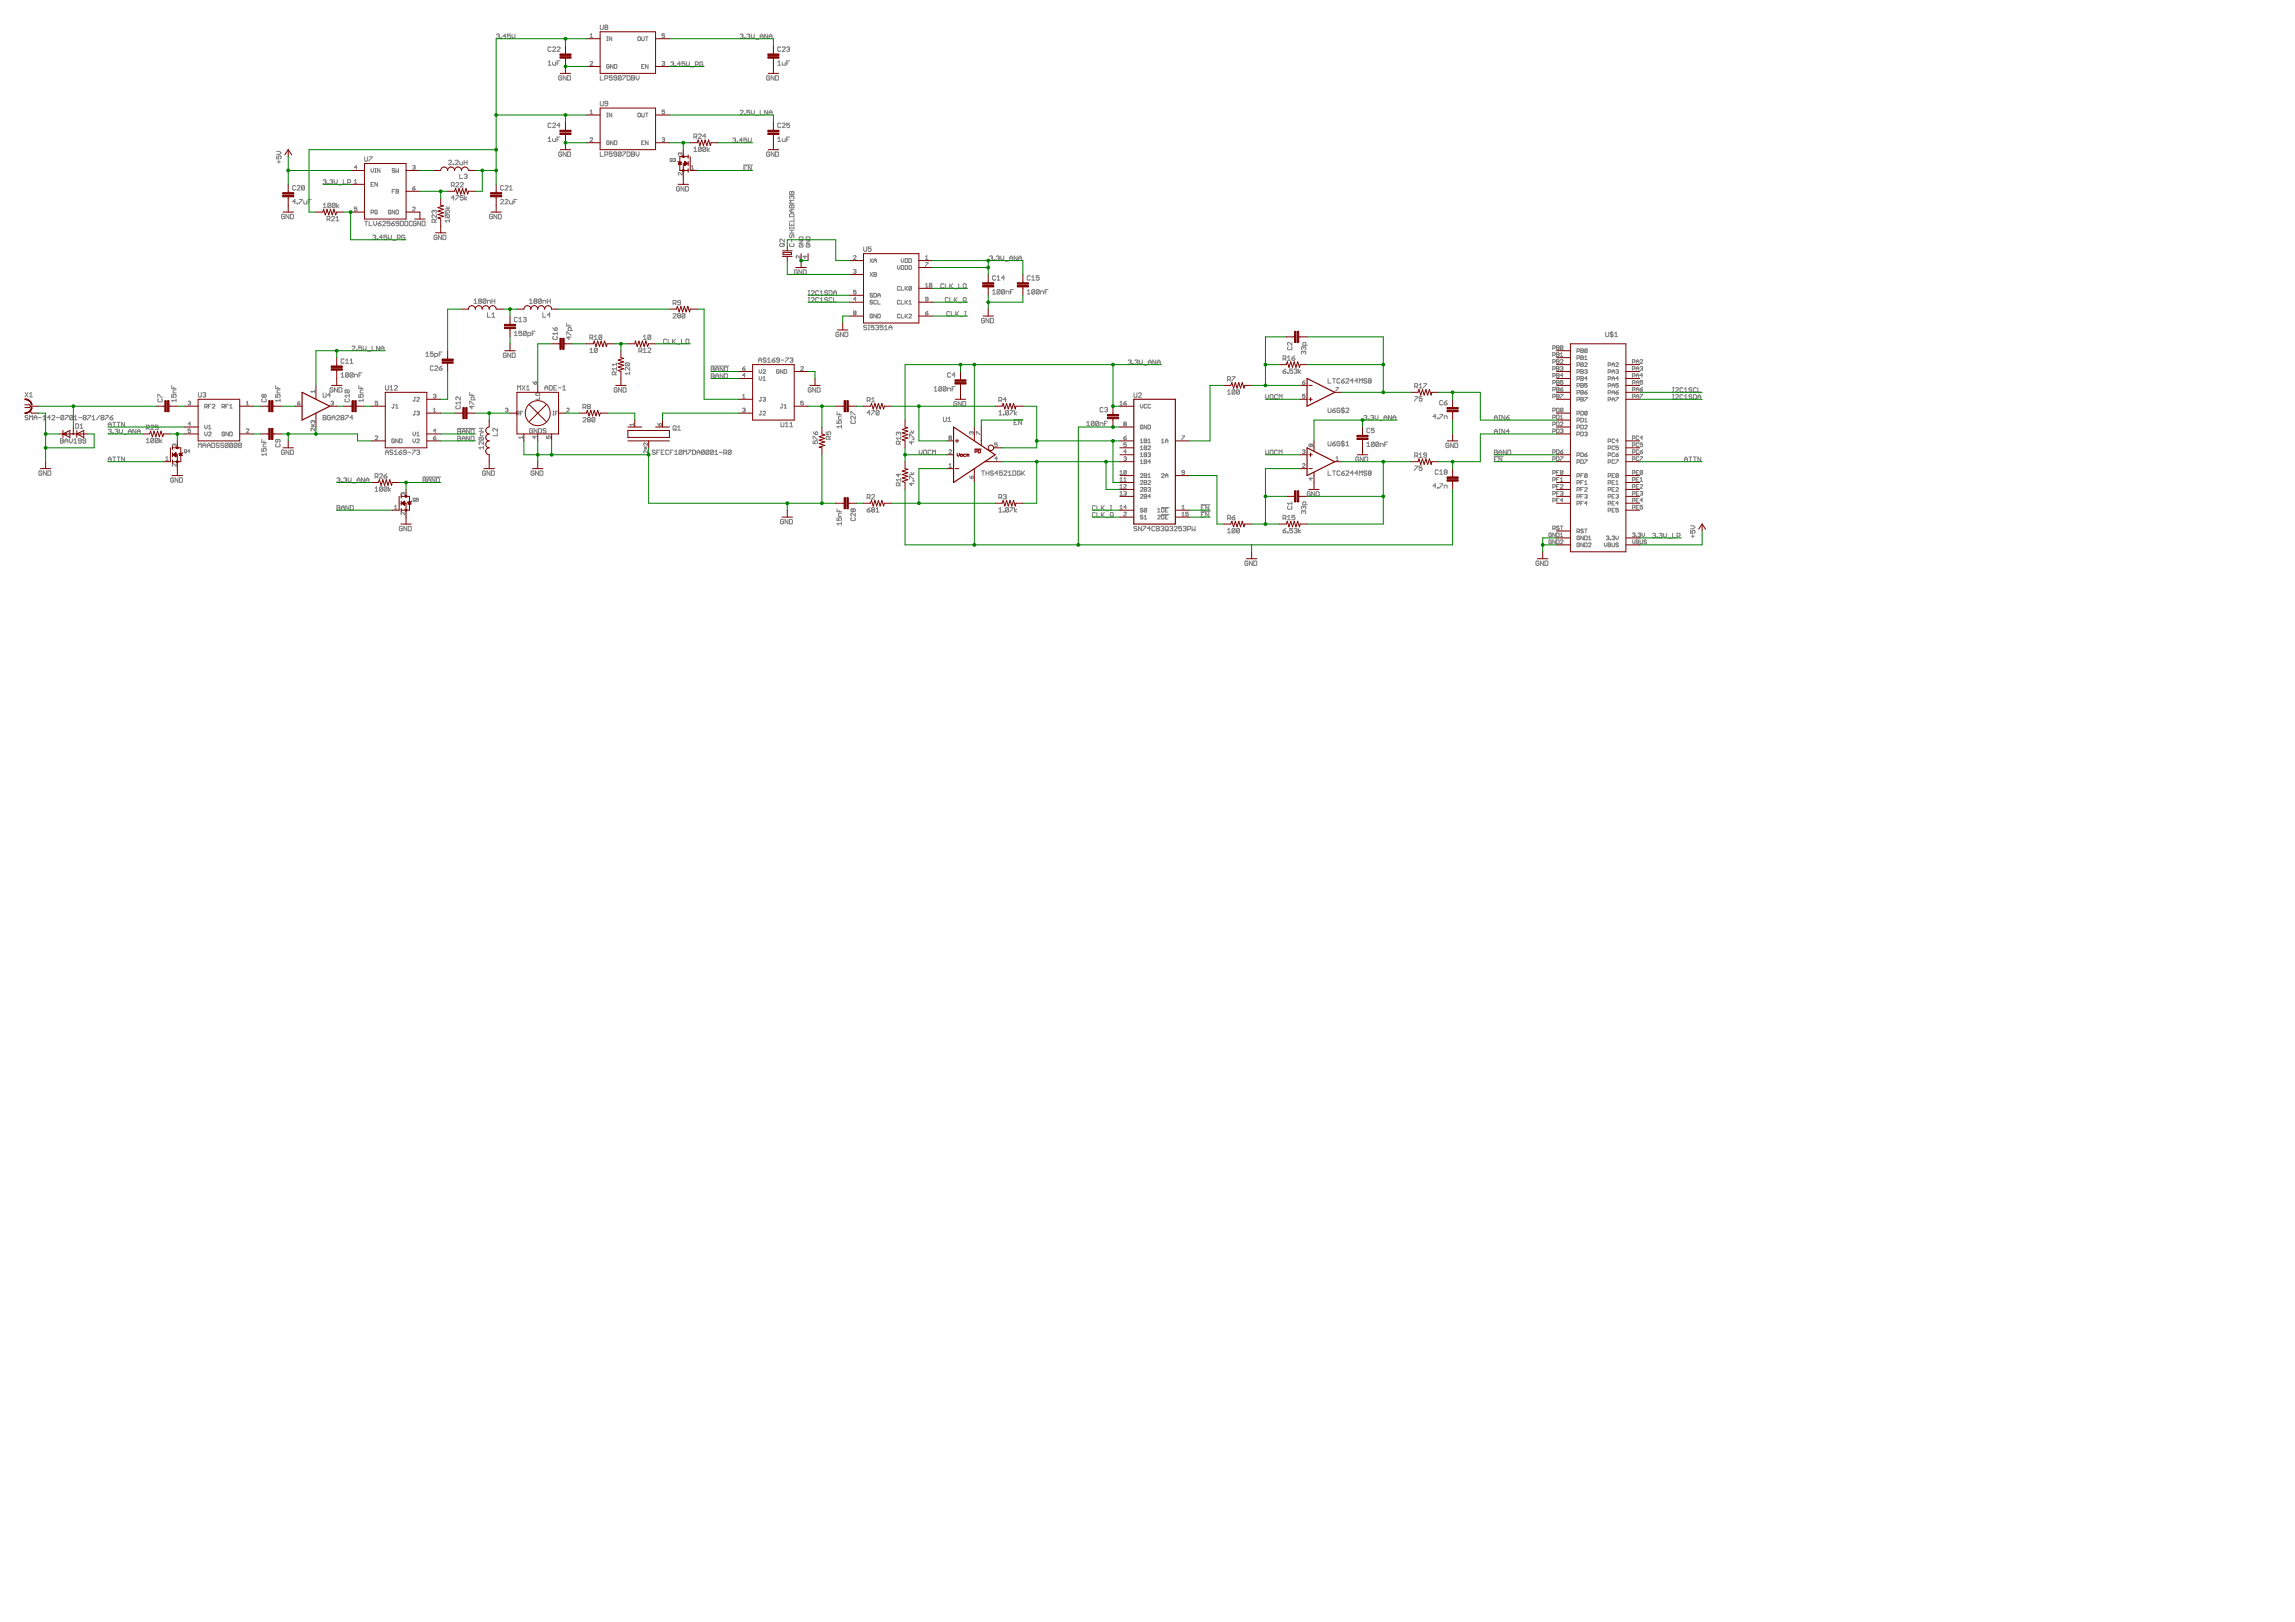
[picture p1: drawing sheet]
<svg xmlns="http://www.w3.org/2000/svg" width="841mm" height="594mm" viewBox="0 0 841 594" stroke-linecap="round" stroke-linejoin="round" font-family="sans-serif">
<g fill="none" stroke="#808080" stroke-width=".37">
<path d="M181.9 12.8l.8-.3 .3 .3-.3 .5M182.4 13.3h.3M182.7 13.3l.3 .3-.3 .5-.8-.3M183.5 13.8h.3v.3h-.3zM185.4 13.3h-1l.8-.8v1.6M187.1 12.5h-1.1v.8l.5-.3 .6 .3-.3 .8-.8-.3M187.6 12.5v1.1l.6 .5 .5-.5v-1.1M202 17.4l-.3-.2-.8 .2v1.1l.2 .3 .9-.3M202.5 17.4l.3-.2 .8 .2-1.1 1.4h1.1M204.1 17.4l.3-.2 .8 .2-1.1 1.4h1.1M216.2 12.8l.5-.4v1.4M216.2 13.8h1"/>
<path d="M220 9.2v1.3l.3 .3 .8-.3v-1.3M221.9 10l-.3-.3 .3-.5 .8 .3-.3 .5M221.9 10l-.3 .3 .3 .5 .8-.3-.3-.5M221.9 10h.5M222.3 14.9h.5M222.3 13.5h.5M222.5 13.5v1.4M224.2 13.5v1.4l-1-1.4v1.4M233.7 13.7l.3-.2 .7 .2-.2 1.2-.8-.3zM235.2 13.5v1.1l.2 .3 .7-.3v-1.1M236.6 13.5h.9M237 13.5v1.4"/>
<path d="M243.6 12.4h-1v.7l.7-.3 .3 .7-.3 .3-.7-.3M271.2 12.8l.8-.3 .3 .3-.3 .5M271.8 13.3h.2M272 13.3l.3 .3-.3 .5-.8-.3M272.9 13.8h.2v.3h-.2zM273.7 12.8l.8-.3 .2 .3-.2 .5M274.2 13.3h.3M274.5 13.3l.2 .3-.2 .5-.8-.3M275.3 12.5v1.1l.5 .5 .6-.5v-1.1M276.9 14.4h1.1M278.6 14.1v-1.1l.5-.5 .6 .5v1.1M278.6 13.3h1.1"/>
<path d="M281.3 12.5v1.6l-1.1-1.6v1.6M281.9 14.1v-1.1l.5-.5 .5 .5v1.1M281.9 13.3h1M286.1 17.4l-.3-.2-.8 .2v1.1l.3 .3 .8-.3M286.7 17.4l.2-.2 .8 .2-1 1.4h1M288.3 17.4l.8-.2 .3 .2-.3 .6M288.8 18h.3M289.1 18l.3 .3-.3 .5-.8-.3M200.9 22.8l.5-.5v1.6M200.9 23.9h1.1M202.5 22.8v.8l.3 .3h.8v-1.1M204.1 23.1h.6"/>
<path d="M205.2 22.3h-1.1v1.6M205.8 28l-.2-.3-.9 .3v1.1l.3 .2 .8-.2v-.6h-.5M207.5 27.7v1.6l-1.1-1.6v1.6M208 27.7h.9l.2 .3v1.1l-.2 .2h-.9zM216.2 22.8l.3-.3 .7 .3-1 1.1h1M220 37.1v1.4l.3 .2 .8-.2v-1.4M220 27.7v1.6h1.1M221.6 28.8h.8l.3-.8-.3-.3h-.8v1.6M222.7 37.9h-.8l-.3-.2 .3-.6 .8 .3v1.1l-.3 .2-.8-.2M223.2 23.9l-.2-.3-.7 .3 .2 1.1 .7-.2v-.5h-.4M224.3 27.7h-1v.8l.5-.2 .5 .2-.2 .8-.8-.2M224.7 23.6v1.4l-1-1.4v1.4"/>
<path d="M225.1 23.6l1 .3-.3 1.1h-.7zM226 28.5h-.8l-.3-.2 .3-.6 .8 .3v1.1l-.3 .2-.8-.2M227.6 28v1.1l-.2 .2-.9-.2M227.6 28l-.2-.3-.9 .3v1.1M227.6 28l-1.1 1.1M228.2 27.7h1.1l-1.1 1.6M229.8 27.7h.8l.3 .3v1.1l-.3 .2h-.8zM231.5 27.7h.8l.2 .3-.2 .5 .2 .6-.2 .2h-.8zM231.5 28.5h.8M233.1 27.7v1.1l.5 .5 .6-.5v-1.1M235.2 24.3h.4M236.1 23.6h-.9v1.4h.9"/>
<path d="M237.5 23.6v1.4l-.9-1.4v1.4M242.6 22.8l.7-.3 .3 .3-.3 .4M243.1 23.2h.2M243.3 23.2l.3 .3-.3 .4-.7-.2M245.8 22.9l.8-.3 .3 .3-.3 .6M246.4 23.5h.2M246.6 23.5l.3 .2-.3 .6-.8-.3M247.5 24l.2 .3zM249.4 23.5h-1.1l.8-.9v1.7M251 22.6h-1.1v.9l.5-.3 .6 .3-.3 .8-.8-.3M251.5 22.6v1.1l.6 .6 .5-.6v-1.1M253.2 24.5h1.1"/>
<path d="M254.8 23.7h.8l.3-.8-.3-.3h-.8v1.7M257.5 22.9l-.2-.3-.8 .3v1.1l.2 .3 .8-.3v-.5h-.5M282 28l-.2-.3-.9 .3v1.1l.9 .2 .2-.8h-.5M283.7 27.7v1.6l-1.1-1.6v1.6M284.2 27.7h.8l.3 .3v1.1l-.3 .2h-.8zM285 23.9h1.1M285 22.8l.6-.5v1.6M286.7 22.8v.8l.2 .3h.8v-1.1M288.3 23.1h.5M289.4 22.3h-1.1v1.6M101.4 57.1v1.1h.8l-.3-.8 .8-.3 .3 .3-.3 .8M101.4 55.5h1.1l.5 .5-.5 .5h-1.1"/>
<path d="M101.7 59.3h1M102.2 58.7v1.1M133.6 57.4v1.4l.3 .3 .8-.3v-1.4M135.3 57.4h1.1l-1.1 1.7M164.4 59l.2-.3 .9 .3-1.1 1.3h1.1M166.8 59l.3-.3 .8 .3-1.1 1.3h1.1M168.5 59.2v.8l.2 .3h.8v-1.1M170.1 58.7v1.6M170.1 59.5h1.1M171.2 58.7v1.6M200.9 50.7l.5-.5v1.6M200.9 51.8h1.1"/>
<path d="M202 45.4l-.3-.3-.8 .3v1.1l.2 .2 .9-.2M202.5 45.4l.3-.3 .8 .3-1.1 1.3h1.1M202.5 50.7v.8l.3 .3h.8v-1.1M204.1 51h.6M205.2 50.2h-1.1v1.6M205.2 45.9h-1.1l.9-.8v1.6M205.8 55.9l-.2-.3-.9 .3v1.1l.3 .3 .8-.3v-.5h-.5M207.5 55.6v1.7l-1.1-1.7v1.7M208 55.6h.9l.2 .3v1.1l-.2 .3h-.9zM216.2 50.7l.3-.2 .7 .2-1 1.2h1M216.2 40.8l.5-.5v1.4M216.2 41.7h1"/>
<path d="M220 55.6v1.7h1.1M221.6 56.7h.8l.3-.2-.3-.9h-.8v1.7M222.3 42.8h.5M222.3 41.4h.5M222.5 41.4v1.4M223.2 51.8l-.2-.2-.7 .2 .2 1.2 .7-.3v-.4h-.4M224.2 41.4v1.4l-1-1.4v1.4M224.3 55.6h-1v.9l.5-.3 .5 .3-.2 .8-.8-.3M224.7 51.6v1.4l-1-1.4v1.4M225.1 51.6l1 .2-.3 1.2h-.7zM226 56.5h-.8l-.3-.3 .3-.6 .8 .3v1.1l-.3 .3-.8-.3M227.6 55.9l-.8-.3-.3 .3v1.1"/>
<path d="M227.6 55.9v1.1l-.2 .3-.9-.3M227.6 55.9l-1.1 1.1M228.2 55.6h1.1l-1.1 1.7M229.8 55.6h.8l.3 .3v1.1l-.3 .3h-.8zM231.5 55.6h.8l.2 .3-.2 .6 .2 .5-.2 .3h-.8zM231.5 56.5h.8M233.1 55.6v1.1l.5 .6 .6-.6v-1.1M233.7 41.7l.3-.3 .7 .3-.2 1.1-.8-.2zM235.2 41.4v1.2l.2 .2 .7-.2v-1.2M235.2 52.3h.4M236.1 51.6h-.9v1.4h.9M236.6 41.4h.9"/>
<path d="M237 41.4v1.4M237.5 51.6v1.4l-.9-1.4v1.4M242.6 50.7l.7-.2 .3 .2-.3 .5M243.1 51.2h.2M243.3 51.2l.3 .2-.3 .5-.7-.3M243.6 40.3h-1v.7l.7-.2 .3 .7-.3 .2-.7-.2M245.8 58l.5 .2-.2 1-.5-.2zM246 58.8l.3 .4M246.7 58.2l.6-.2 .2 .2-.2 .4M247.1 58.6h.2M247.3 58.6l.2 .2-.2 .4-.6-.2M249.3 56.2l.2-.2 .5 .2-.3 .7"/>
<path d="M249.3 56.2l-.3-.2-.4 .2 .2 .7M249.3 56.2v.3M254.3 50.2h.8l.3-.9-.3-.2h-.8v1.6M254.3 54.4l.5-.5v1.6M254.3 55.5h1.1M254.8 50.2l.6 .5M255.9 49.3l.3-.2 .8 .2-1.1 1.4h1.1M257 54.1l-1.1 1.1M257 54.1v1.1l-.3 .3-.8-.3M257 54.1l-.8-.2-.3 .2v1.1M258.6 54.1v1.1l-.2 .3-.8-.3M258.6 54.1l-.2-.2-.8 .2v1.1"/>
<path d="M258.6 54.1l-1 1.1M258.6 49.9h-1l.8-.8v1.6M259.2 53.9v1.6M260 54.4l-.8 .6 .8 .5M268.5 50.8l.8-.2 .3 .2-.3 .6M269 51.4h.3M269.3 51.4l.3 .3-.3 .5-.8-.3M270.2 51.9h.2v.3h-.2zM271.2 40.7l.3-.3 .8 .3-1.1 1.3h1.1M272 51.4h-1l.8-.8v1.6M272.9 41.8h.2v.2h-.2zM273.7 50.6h-1.1v.8l.8-.3 .3 .8-.3 .3-.8-.3"/>
<path d="M274.2 50.6v1.1l.6 .5 .5-.5v-1.1M274.7 40.4h-1v.8l.5-.2 .5 .2-.2 .8-.8-.2M275.3 40.4v1.1l.5 .5 .6-.5v-1.1M276.9 42.3h1.1M278.6 40.4v1.6h1.1M281.3 40.4v1.6l-1.1-1.6v1.6M281.9 42v-1l.5-.6 .5 .6v1M281.9 41.2h1M282 55.9l-.2-.3-.9 .3v1.1l.9 .3 .2-.8h-.5M283.7 55.6v1.7l-1.1-1.7v1.7M284.2 55.6h.8l.3 .3v1.1l-.3 .3h-.8zM285 50.7l.6-.5v1.6"/>
<path d="M285 51.8h1.1M286.1 45.4l-.3-.3-.8 .3v1.1l.3 .2 .8-.2M286.7 50.7v.8l.2 .3h.8v-1.1M286.7 45.4l.2-.3 .8 .3-1 1.3h1M288.3 51h.5M289.4 45.1h-1.1v.8l.5-.2 .6 .2-.3 .8-.8-.2M289.4 50.2h-1.1v1.6M104.2 78.8l-.2-.3-.8 .3v1.1l.8 .2 .2-.8h-.5M105.9 78.5v1.6l-1.1-1.6v1.6M106.4 78.5h.9l.2 .3v1.1l-.2 .2h-.9zM108.3 73.9h-1.1l.8-.9v1.7M108.3 68.2l-.3-.2-.8 .2v1.1l.3 .3 .8-.3"/>
<path d="M108.9 74.4h.2v.3h-.2zM108.9 68.2l.2-.2 .8 .2-1 1.4h1M109.7 73h1.1l-1.1 1.7M111.3 73.6v.8l.3 .3h.8v-1.1M111.6 68.2v1.1l-.3 .3-.8-.3M111.6 68.2l-.8-.2-.3 .2v1.1M111.6 68.2l-1.1 1.1M112.9 73.9h.6M114 73h-1.1v1.7M118.4 66.1l.8-.3 .3 .3-.3 .5M118.5 75l.5-.6v1.7M118.5 76.1h1"/>
<path d="M118.9 66.6h.3M119.2 66.6l.3 .3-.3 .5-.8-.2M120 67.2h.3v.2h-.3zM120.9 66.1l.8-.3 .2 .3-.2 .5M121.2 74.7l-.8-.3-.3 .3v1.1M121.2 74.7v1.1l-.3 .3-.8-.3M121.2 74.7l-1.1 1.1M121.4 66.6h.3M121.5 79.5l.3-.3 .8 .3-1.1 1.4h1.1M121.7 66.6l.2 .3-.2 .5-.8-.2M122.5 65.8v1.1l.5 .5 .6-.5v-1.1M122.8 74.7l-.2-.3-.8 .3v1.1"/>
<path d="M122.8 74.7v1.1l-.2 .3-.8-.3M122.8 74.7l-1 1.1M123.1 79.8l.6-.6v1.7M123.4 74.4v1.7M124.1 67.7h1.1M124.2 75l-.8 .5 .8 .6M125.8 65.8v1.6h1.1M127.4 66.9h.8l.3-.3-.3-.8h-.8v1.6M129.9 66.2l.4-.5v1.4M129.9 67.1h.9M130.8 61.3h-.9l.7-.7v1.4M130.8 75.9h-.9v.7l.4-.3 .5 .3-.2 .7-.7-.3"/>
<path d="M136 61.7v1l.4 .4 .5-.4v-1M136 77.9l.9-.2-.2-.7h-.7v1.4M136 67.5h.4M136.9 66.8h-.9v1.4h.9M137.4 63.1h.4M137.4 61.7h.4M137.6 61.7v1.4M138.3 66.8v1.4l-.9-1.4v1.4M138.3 77.2l-.2-.2-.7 .2v.9l.7 .3 .2-.7h-.5M139.2 61.7v1.4l-.9-1.4v1.4M143.3 77.2l-.3-.2-.7 .2v.9l.7 .3 .3-.7h-.5M143.7 70.1h.5"/>
<path d="M144.7 62l-.3-.3-.7 .3 .3 .4 .7 .3-.3 .4-.7-.2M144.7 69.4h-1v1.4M144.7 77v1.4l-1-1.4v1.4M145.1 70.1h.7M145.1 61.7v1.4l.5-.4 .4 .4v-1.4M145.1 69.4l.9 .2-.2 1.2h-.7zM145.1 77h.7l.2 .2-.2 1.2h-.7zM151.2 68.9h.7l.2 .5-.7 .2zM151.2 76.1l.2-.2 .7 .2-.9 1.2h.9M151.2 60.9l.7-.3 .2 .3-.2 .4M151.7 61.3h.2M151.9 61.3l.2 .3-.2 .4-.7-.2"/>
<path d="M152.1 68.2l-.9 .7M159.1 77.3l-.3-.3-.5 .3 .3 .8M159.1 77.3l.3-.3 .5 .3-.2 .8M159.1 77.3v.3M159.9 78.7v1.1l-1.1-1.1-.5 .3 .3 .8M163.1 77v1.1h.8l-.3-.5 .3-.6 .8 .3-.2 .8M163.1 76.5h1.6M163.4 78.7h1.1l.2 .3-.2 .8M163.4 78.7l-.3 .3 .3 .8h1.1M163.4 78.7l1.1 1.1M163.6 75.7l.6 .8 .5-.8M165.4 67.9h.8l.3-.2-.3-.9h-.8v1.7"/>
<path d="M165.9 67.9l.6 .6M166 60h.3v.3h-.3zM166.5 72.5h-1.1l.8-.9v1.7M167 71.6h1.1l-1.1 1.7M167 67.1l.3-.3 .8 .3-1.1 1.4h1.1M168.5 63.8v1.6h1M168.7 67.1l.2-.3 .9 .3-1.1 1.4h1.1M169.8 71.6h-1.1v.9l.5-.3 .6 .3-.3 .8-.8-.3M170.1 64.1l.8-.3 .3 .3-.3 .5M170.3 71.6v1.7M170.6 64.6h.3M170.9 64.6l.3 .3-.3 .5-.8-.3"/>
<path d="M171.1 72.2l-.8 .5 .8 .6M180.4 78.8l-.2-.3-.8 .3v1.1l.2 .2 .8-.2v-.6h-.5M182.1 78.5v1.6l-1.1-1.6v1.6M182.6 78.5h.9l.2 .3v1.1l-.2 .2h-.9zM183.4 73.3l.3-.3 .8 .3-1.1 1.4h1.1M184.5 68.2l-.3-.2-.8 .2v1.1l.3 .3 .8-.3M185.1 73.3l.2-.3 .8 .3-1 1.4h1M185.1 68.2l.2-.2 .8 .2-1 1.4h1M186.7 73.6v.8l.3 .3h.8v-1.1M186.7 69.6h1.1M186.7 68.5l.5-.5v1.6M188.3 73.9h.6"/>
<path d="M189.4 73h-1.1v1.7M249 68.6l-.2-.3-.9 .3v1.1l.3 .3 .8-.3v-.5h-.5M250 63.2v.9l-1-.9-.4 .2 .2 .7M250.7 68.3v1.7l-1.1-1.7v1.7M251.2 68.3h.8l.3 .3v1.1l-.3 .3h-.8zM253.4 62h.9M253.4 61.1l.4-.5v1.4M272.5 60.4h3.3M272.6 61.6h.5M273.7 60.7h-1.1v1.7h1.1M275.3 60.7v1.7l-1.1-1.7v1.7M289.3 70.4l.3-.3 .6 .3 .5-.3 .3 .3v.8h-1.7z"/>
<path d="M289.3 75.3l.3-.3 .6 .3 .5-.3 .3 .3v.8h-1.7zM289.6 78.3h1.1l.3 .3v.8h-1.7v-.8zM290.2 72l-.3-.2-.6 .2 .3 .8M290.2 72l.2-.2 .6 .2-.3 .8M290.2 70.4v.8M290.2 72v.3M290.2 75.3v.8M290.2 76.7v1M291 79.9v1.1h-1.7M291 76.7h-1.1l-.6 .5 .6 .5h1.1M291 73.4h-1.7l.6 .5-.6 .6h1.7M119.8 80.3h.8l.3-.2-.3-.9h-.8v1.7"/>
<path d="M120.4 80.3l.5 .6M123.1 80.9h1.1M133.6 81h1.1M134.2 81v1.7M135.3 81v1.7h1.1M136.6 86.4l.8-.3 .3 .3-.3 .5M136.9 81v1.1l.6 .6 .5-.6v-1.1M137.1 86.9h.3M137.4 86.9l.3 .3-.3 .6-.8-.3M138.2 87.5h.3v.3h-.3zM138.6 81.9h.8l.2 .5-.8 .3zM139.6 81l-1 .9"/>
<path d="M140.1 86.9h-1l.8-.8v1.7M140.2 81.3l.3-.3 .8 .3-1.1 1.4h1.1M141.8 86.1h-1.1v.8l.5-.2 .6 .2-.3 .9-.8-.3M142.3 86.1v1.1l.6 .6 .5-.6v-1.1M142.9 81h-1.1v.9l.6-.3 .5 .3-.3 .8-.8-.3M143.5 81.9h.8l.2 .5-.8 .3zM144 88h1.1M144.5 81l-1 .9M145.6 87.2h.8l.3-.8-.3-.3h-.8v1.7M146.2 81.9h-.8l-.3-.3 .3-.6 .8 .3v1.1l-.3 .3-.8-.3M146.7 81h.9l.2 .3v1.1l-.2 .3h-.9zM148.3 86.4l-.2-.3-.9 .3v1.1l.3 .3 .8-.3v-.6h-.5"/>
<path d="M148.4 81h.8l.3 .3v1.1l-.3 .3h-.8zM151.1 81.3l-.3-.3-.8 .3v1.1l.3 .3 .8-.3M152.5 81.3l-.3-.3-.8 .3v1.1l.3 .3 .8-.3v-.5h-.5M154.1 81v1.7l-1-1.7v1.7M154.7 81h.8l.3 .3v1.1l-.3 .3h-.8zM159.4 81.4v-.8l-.3-.3-.8 .3v.8h1.6M159.9 80.3l-.5 .6M160.1 86.4l-.2-.3-.9 .3v1.1l.3 .3 .8-.3v-.6h-.5M161.8 86.1v1.7l-1.1-1.7v1.7M162.3 86.1h.8l.3 .3v1.1l-.3 .3h-.8zM164.7 80.9h-1.6l.5 .5M164.7 80.3v1.1"/>
<path d="M285.8 89.5l.2-.3h1.1l.3 .8-.3 .3h-1.1zM287.4 87.6v1l-1.4-1-.2 .2 .2 .8M287.4 89.2l-.5 .5M289.3 81.6v1.1h1.7v-1.1M289.3 83.2v.6M289.3 85.4h1.7M289.3 84.3h1.7M289.3 83.5h1.7M289.6 89.2l-.3 .3 .3 .8h1.1l.3-.3-.3-.8M289.6 85.9l-.3 .8 .6 .3 .3-.8 .5-.3 .3 .3-.3 .8M290.2 82.1v.6M290.2 84.3v1.1"/>
<path d="M290.2 87.6v1M291 83.2v.6M292.2 99.1l-.3-.3-.8 .3v1.1l.8 .3 .3-.9h-.5M292.9 88.2h1.4l-1.4 .9h1.4M293.1 89.6l-.2 .2 .2 .7 1.2-.2-.3-.7h-.4v.4M293.1 86.8h.9l.3 .9h-1.4zM293.2 93.7v.9l-1-.9-.4 .2 .2 .7M293.8 98.8v1.7l-1-1.7v1.7M294.4 98.8h.8l.3 .3v1.1l-.3 .3h-.8zM295 93.7v.9l-.7-.7h1.4M295.4 88.2h1.4l-1.4 .9h1.4M295.7 86.8h.9l.2 .9h-1.4z"/>
<path d="M295.7 89.6l-.3 .2 .3 .7 1.1-.2-.2-.7h-.5v.4M312.8 93.9l.2-.3 .7 .3-.9 1.1h.9M312.8 98.9l.7-.2 .2 .2-.2 .5M313.2 99.4h.3M313.5 99.4l.2 .3-.2 .4-.7-.2M316.5 90.4v1.4l.3 .3 .8-.3v-1.4M318.8 94.7l1 1.4M318.8 99.8l1 1.4M319.2 90.4h-1.1v.8l.6-.2 .5 .2-.2 .9-.9-.3M319.8 94.7l-1 1.4M319.8 99.8l-1 1.4M320.2 99.8l1 .3-.3 1.1h-.7z"/>
<path d="M320.2 96.1v-.9l.5-.5 .5 .5v.9M320.2 95.4h1M328.9 97.3v.9l.4 .5 .5-.5v-.9M330.3 97.3l.9 .2-.2 1.2h-.7zM330.3 94.7v1l.4 .4 .5-.4v-1M331.7 97.3l.9 .2-.2 1.2h-.7zM331.7 94.7l.9 .3-.2 1.1h-.7zM333.1 97.5l.2-.2 .7 .2-.2 1.2-.7-.3zM333.1 94.7l.9 .3-.2 1.1h-.7zM339.2 95h.9M339.2 94.1l.4-.5v1.4M339.2 96.2h.9l-.9 1.4"/>
<path d="M362.6 94l.9-.3 .2 .3-.2 .6M363.2 94.6h.3M363.5 94.6l.2 .2-.2 .6-.9-.3M364.3 95.1h.3v.3h-.3zM365.1 94l.8-.3 .3 .3-.3 .6M365.7 94.6h.2M365.9 94.6l.3 .2-.3 .6-.8-.3M366.7 93.7v1.1l.6 .6 .5-.6v-1.1M368.4 95.7h1.1M370 95.4v-1.1l.6-.6 .5 .6v1.1M370 94.6h1.1M372.7 93.7v1.7l-1.1-1.7v1.7"/>
<path d="M373.3 94.6h1.1M373.3 95.4v-1.1l.5-.6 .6 .6v1.1M173.7 110l.5-.5v1.6M173.7 111.1h1.1M175.6 110.3l-.3 .3 .3 .5 .8-.3-.2-.5M175.6 110.3l-.3-.3 .3-.5 .8 .3-.2 .5M175.6 110.3h.6M178.1 109.8v1l-.3 .3-.8-.3M178.1 109.8l-.9-.3-.2 .3v1M178.1 109.8l-1.1 1M178.6 111.1v-1.1h.8l.3 .3v.8M178.6 114.6v1.6h1.1"/>
<path d="M180.3 110.3h1M180.3 109.5v1.6M180.3 116.2h1M180.3 115.1l.5-.5v1.6M181.3 109.5v1.6M189.6 116.5l-.3-.3-.8 .3v1.1l.3 .3 .8-.3M190.1 117.9h1.1M190.1 116.8l.6-.6v1.7M191.8 116.5l.8-.3 .2 .3-.2 .5M192.3 117h.3M192.6 117l.2 .3-.2 .6-.8-.3M194 110l.6-.5v1.6"/>
<path d="M194 111.1h1.1M195.9 110.3l-.2-.3 .2-.5 .8 .3-.2 .5M195.9 110.3l-.2 .3 .2 .5 .8-.3-.2-.5M195.9 110.3h.6M198.4 109.8l-.8-.3-.3 .3v1M198.4 109.8v1l-.3 .3-.8-.3M198.4 109.8l-1.1 1M198.9 111.1v-1.1h.8l.3 .3v.8M198.9 114.6v1.6h1.1M200.6 110.3h1.1M200.6 109.5v1.6M201.7 115.4h-1.1l.8-.8v1.6"/>
<path d="M201.7 109.5v1.6M202.6 120l.8 1.1M207.7 118.3v1.1h1.6M208.5 118.9v.5M246.7 115.1l.2-.3 .9 .3-1.1 1.4h1.1M246.7 111.1h.8l.3-.8-.3-.3h-.8v1.7M247.2 111.1l.6 .6M248.6 115.6l-.3 .3 .3 .6 .8-.3-.3-.6M248.6 115.6l-.3-.2 .3-.6 .8 .3-.3 .5M248.6 115.6h.5M249.4 110.8h-.8l-.3-.2 .3-.6 .8 .3v1.1l-.3 .3-.8-.3M251 115.1l-.8-.3-.3 .3v1.1"/>
<path d="M251 115.1v1.1l-.3 .3-.8-.3M251 115.1l-1.1 1.1M296.2 108.1h.5M296.2 106.4h.5M296.2 110.6h.5M296.2 109h.5M296.5 106.4v1.7M296.5 109v1.6M297.3 106.7l.3-.3 .8 .3-1.1 1.4h1.1M297.3 109.3l.3-.3 .8 .3-1.1 1.3h1.1M300 106.7l-.3-.3-.8 .3v1.1l.3 .3 .8-.3M300 109.3l-.3-.3-.8 .3v1l.3 .3 .8-.3"/>
<path d="M300.5 108.1h1.1M300.5 107l.6-.6v1.7M300.5 109.5l.6-.5v1.6M300.5 110.6h1.1M303.3 106.7l-.8-.3-.3 .6 .8 .3 .3 .5-.3 .3-.8-.3M303.3 109.3l-.8-.3-.3 .5 .8 .3 .3 .5-.3 .3-.8-.3M303.8 106.4h.9l.2 .3v1.1l-.2 .3h-.9zM304.9 109.3l-.2-.3-.9 .3v1l.3 .3 .8-.3M305.5 107.3h1.1M305.5 108.1v-1.1l.5-.6 .6 .6v1.1M305.5 109v1.6h1.1M313 114.6l-.2 .3 .2 .4 .7-.2-.2-.5"/>
<path d="M313 114.6l-.2-.2 .2-.5 .7 .3-.2 .4M313 114.6h.5M313.7 106.3h-.9v.7l.7-.2 .2 .7-.2 .2-.7-.2M313.7 109.6h-.9l.7-.7v1.4M317.6 119.4l-.3-.3-.8 .3 .3 .6 .8 .2-.3 .6-.8-.3M318.1 119.1h.6M318.4 119.1v1.7M319.8 107.7l-.3-.3-.7 .3 .3 .4 .7 .3-.3 .4-.7-.2M319.8 110.2l-.3-.2-.7 .2 .3 .5 .7 .2-.3 .5-.7-.3M319.8 115.3l-.3-.2-.7 .2v.9l.7 .3 .3-.7h-.5M320.2 100.5h.7M320.2 107.4l1 .3-.3 1.1h-.7z"/>
<path d="M320.3 119.1h-1.1v.9l.8-.3 .3 .8-.3 .3-.8-.3M320.9 119.4l.8-.3 .3 .3-.3 .6M321.2 110.2l-.3-.2-.7 .2v.9l.3 .3 .7-.3M321.2 115.1v1.4l-1-1.4v1.4M321.4 120h.3M321.6 115.1l1 .2-.3 1.2h-.7zM321.6 108.1h1M321.6 108.8v-.9l.5-.5 .5 .5v.9M321.6 110v1.4h1M321.7 120l.3 .2-.3 .6-.8-.3M323.6 119.1h-1.1v.9l.5-.3 .6 .3-.3 .8-.8-.3M324.1 119.7l.6-.6v1.7"/>
<path d="M325.8 120h1.1M329.8 115.3l-.2-.2-.7 .2 .2 1.2 .7-.3M329.8 105.1l-.2-.2-.7 .2 .2 1.2 .7-.2M329.8 110.2l-.2-.2-.7 .2 .2 1.2 .7-.3M330.3 115.1v1.4h.9M330.3 110v1.4h.9M330.3 104.9v1.4h.9M331.7 104.9v1.4M331.7 110v1.4M331.7 115.1v1.4M331.9 115.8l.7 .7M331.9 105.6l.7 .7"/>
<path d="M331.9 110.7l.7 .7M332.6 104.9l-.9 .9M332.6 110l-.9 .9M332.6 115.1l-.9 .9M333.1 115.3l.2-.2 .7 .2-.9 1.2h.9M333.1 111.4h.9M333.1 110.4l.4-.4v1.4M334 105.1l-.2-.2-.7 .2v1M334 105.1v1l-.2 .2-.7-.2M334 105.1l-.9 1M339.2 104.2l.4-.4v1.4M339.2 114.6h.7l.2 .5-.7 .2z"/>
<path d="M339.2 105.2h.9M340.1 109.6l-.9-.3 .2-.4 .7 .2v.9l-.2 .3-.7-.3M340.1 113.9l-.9 .7M341.5 104l-.3 1.2-.6-.3M341.5 104l-.3-.2-.6 .2v.9M341.5 104l-.9 .9M345.9 104.2l-.3-.3-.8 .3v1.1l.3 .2 .8-.2M346.4 103.9v1.6h1.1M347.5 109.3l-.3-.3-.8 .3v1l.3 .3 .8-.3M348 114.3l-.2-.2-.8 .2v1.1l.2 .3 .8-.3M348.1 109v1.6h1M348.1 103.9v1.6"/>
<path d="M348.3 104.7l.8 .8M348.6 114.1v1.6h1.1M349.1 103.9l-1 1.1M349.7 109v1.6M349.7 105.8h1.1M350 109.8l.8 .8M350.2 114.1v1.6M350.5 114.9l.8 .8M350.8 109l-1.1 1.1M351.3 110.9h1.1M351.3 103.9v1.6h1.1M351.3 114.1l-1.1 1"/>
<path d="M351.9 116h1.1M353.2 109l.9 .3v1l-.3 .3-.8-.3v-1zM353.2 103.9l.9 .3v1.1l-.3 .2-.8-.2v-1.1zM353.5 114.1h.6M353.5 115.7h.6M353.5 110.1l.6 .5M353.8 114.1v1.6M360.8 116.9l-.3-.3-.8 .3v1.1l.3 .2 .8-.2v-.6h-.6M362.4 116.6v1.6l-1.1-1.6v1.6M363 116.6h.8l.2 .3v1.1l-.2 .2h-.8zM363.7 106.6l.6-.5v1.6M363.7 107.7h1.1"/>
<path d="M364.8 101.3l-.2-.3-.9 .3v1l.3 .3 .8-.3M365.4 102.6h1.1M365.4 101.5l.5-.5v1.6M366.5 106.3l-.8-.2-.3 .2v1.1M366.5 106.3v1.1l-.3 .3-.8-.3M366.5 106.3l-1.1 1.1M368.1 106.3v1.1l-.3 .3-.8-.3M368.1 106.3l-.8-.2-.3 .2v1.1M368.1 106.3l-1.1 1.1M368.1 101.8h-1.1l.8-.8v1.6M368.7 107.7v-1.1h.8l.2 .3v.8M370.3 106.9h.5"/>
<path d="M371.4 106.1h-1.1v1.6M376.4 107.7h1.1M376.4 106.6l.6-.5v1.6M377.5 101.3l-.2-.3-.9 .3v1l.3 .3 .8-.3M378.1 102.6h1.1M378.1 101.5l.5-.5v1.6M379.2 106.3v1.1l-.3 .3-.8-.3M379.2 106.3l-.8-.2-.3 .2v1.1M379.2 106.3l-1.1 1.1M380.8 106.3v1.1l-.3 .3-.8-.3M380.8 106.3l-.8-.2-.3 .2v1.1M380.8 101h-1.1v.8l.6-.3 .5 .3-.3 .8-.8-.3"/>
<path d="M380.8 106.3l-1.1 1.1M381.4 107.7v-1.1h.8l.2 .3v.8M383 106.9h.5M384.1 106.1h-1.1v1.6M125 137.1l.5-.6v1.7M125 138.2h1.1M126.1 131.7l-.3-.2-.8 .2v1.1l.3 .3 .8-.3M126.6 133.1h1.1M126.6 132l.6-.5v1.6M127.7 136.8v1.1l-.3 .3-.8-.3M127.7 136.8l-.3-.3-.8 .3v1.1M127.7 136.8l-1.1 1.1"/>
<path d="M128.3 133.1h1.1M128.3 132l.5-.5v1.6M129 127l.2-.2 .9 .2-1.1 1.4h1.1M129.4 136.8v1.1l-.3 .3-.8-.3M129.4 136.8l-.9-.3-.2 .3v1.1M129.4 136.8l-1.1 1.1M129.9 138.2v-1.1h.8l.3 .3v.8M130.6 128.1h.3v.3h-.3zM131.6 137.4h.5M132.5 126.8h-1.1v.8l.6-.3 .5 .3-.3 .8-.8-.3M132.6 136.5h-1v1.7M133.1 126.8v1l.5 .6 .6-.6v-1"/>
<path d="M134.7 128.7h1.1M136.4 126.8v1.6h1M139.1 126.8v1.6l-1.1-1.6v1.6M139.6 127.6h1.1M139.6 128.4v-1.1l.6-.5 .5 .5v1.1M156 129.5l.6-.6v1.6M156 130.5h1.1M158.8 134.3l-.3-.3-.8 .3v1.1l.2 .2 .9-.2M158.8 128.9h-1.1v.8l.8-.2 .3 .8-.3 .2-.8-.2M159.3 134.3l.3-.3 .8 .3-1.1 1.3h1.1M159.3 130.5h.8l.3-.8-.3-.2h-.8v1.6M161 134.8h.8l.2 .6-.8 .2z"/>
<path d="M161 129.7h.5M162 128.9h-1v1.6M162 134l-1 .8M185.5 129.6l-.2-.3-.9 .3v1.1l.3 .2 .8-.2v-.6h-.5M187.2 129.3v1.6l-1.1-1.6v1.6M187.7 129.3h.8l.3 .3v1.1l-.3 .2h-.8zM188.5 121.8l.5-.5v1.6M188.5 122.9h1.1M191.2 121.3h-1.1v.8l.6-.3 .5 .3-.3 .8-.8-.2M192.8 121.6v1.1l-.2 .2-.8-.2M192.8 121.6l-.2-.3-.8 .3v1.1M192.8 121.6l-1 1.1"/>
<path d="M193.4 122.9h.8l.3-.8-.3-.3h-.8v1.7M195.1 122.1h.5M195.2 139.8l.7 .9M196.1 121.3h-1v1.6M196.2 139.8l.4 .2-.2 .7h-.5zM202.9 123.2l-.3 .3 .3 .8h1l.3-.2-.3-.9M203.4 120.2l.3-.2 .5 .2-.3 .9h-.5zM204.2 122.2h-1.6l.5 .5M204.2 121.6v1.1M207.7 122.7v-1.1l1.6 1.1M208.5 123.2v1.1l-.8-.8h1.6M209.3 121.1v-.9l-.3-.2-.8 .2v.9h1.6"/>
<path d="M216.2 123.8h.8l.3-.8-.3-.3h-.8v1.7M216.2 128.1l.5-.6v1.6M216.2 129.1h1.1M216.7 123.8l.6 .6M217.8 124.4h1.1M217.8 123.3l.6-.6v1.7M218.9 127.8v1.1l-.3 .2-.8-.2M218.9 127.8l-.3-.3-.8 .3v1.1M218.9 127.8l-1.1 1.1M220.5 123v1.1l-.2 .3-.8-.3M220.5 123l-.2-.3-.8 .3v1.1M220.5 123l-1 1.1"/>
<path d="M225.4 137.3v-.8l-.8-.3-.3 .3v.8h1.7M226 136.2l-.6 .5M226 135.1h-1.7l.6 .5M226 132.9v1.1M226 134.6v1M226 133.5h-1.7l.6 .5M229.4 132.9h1.1l.3 .3-.3 .8M229.4 132.9l-.3 .8 .3 .3h1.1M229.4 132.9l1.1 1.1M230.8 136.7h-1.7l.6 .6M230.8 134.6v1l-1.4-1-.3 .2 .3 .8M230.8 136.2v1.1"/>
<path d="M234.1 128.6h.8l.3-.3-.3-.8h-.8v1.6M234.7 128.6l.5 .5M235.8 123.2l.5-.5v1.6M235.8 128l.5-.5v1.6M235.8 124.3h1.1M235.8 129.1h1.1M237.4 127.8l.3-.3 .8 .3-1.1 1.3h1.1M238.5 123v1.1l-.3 .2-.8-.2M238.5 123l-.3-.3-.8 .3v1.1M238.5 123l-1.1 1.1M244.3 124.5l-.3-.3-.8 .3v1.1l.3 .2 .8-.2M244.8 124.2v1.6h1.1"/>
<path d="M246.5 124.2v1.6M246.7 125l.8 .8M247.5 124.2l-1 1.1M248.1 126.1h1.1M249.7 124.2v1.6h1.1M251.4 124.5l.3-.3 .8 .3v1.1l-.3 .2-.8-.2zM260.6 134.1h6.5M260.6 134.4h.9l.2 .2-.2 .6 .2 .5-.2 .3h-.9zM260.6 135.2h.9M260.6 137.7h.9M260.6 136.9h.9l.2 .3-.2 .5 .2 .6-.2 .2h-.9zM262.3 135.2h1.1"/>
<path d="M262.3 137.7h1.1M262.3 138.5v-1l.5-.6 .6 .6v1M262.3 136v-1.1l.5-.5 .6 .5v1.1M265 134.4v1.6l-1.1-1.6v1.6M265 136.9v1.6l-1.1-1.6v1.6M265.5 134.4h.9l.2 .2v1.1l-.2 .3h-.9zM265.5 136.9h.9l.2 .3v1.1l-.2 .2h-.9zM272.1 135h.7l.2 .4-.6 .3zM273 137.5h-.9l.7-.7v1.4M273 134.3l-.9 .7M278 132.7v-1.1l.6-.5 .5 .5v1.1M278 131.9h1.1"/>
<path d="M278.2 135.4v.9l.5 .5 .4-.5v-.9M278.2 137.9v1l.5 .4 .4-.4v-1M279.6 135.6l.2-.2 .7 .2-.9 1.2h.9M279.6 139.3h.9M279.6 138.4l.5-.5v1.4M280.7 131.3l-.2-.2-.8 .2 .2 .6 .8 .3-.2 .5-.8-.3M281.3 132.7h1.1M281.3 131.6l.5-.5v1.6M282.9 131.9h.8l.3 .5-.8 .3zM284 131.1l-1.1 .8M285.5 135.6l-.3-.2-.7 .2v.9l.7 .3 .3-.7h-.5M285.6 131.9h-.8l-.2-.3 .2-.5 .8 .2v1.1l-.2 .3-.8-.3"/>
<path d="M286.2 131.9h1.1M286.9 135.4v1.4l-.9-1.4v1.4M287.4 135.4l.9 .2-.2 1.2h-.7zM287.8 131.1h1.1l-1.1 1.6M289.5 131.3l.8-.2 .3 .2-.3 .6M290 131.9h.3M290.3 131.9l.3 .3-.3 .5-.8-.3M293.4 134.5l.3-.2 .7 .2-1 1.2h1M307.4 121.9l-.2-.2-.9 .2v1.1l.3 .3 .8-.3v-.5h-.5M309.1 121.7v1.6l-1.1-1.6v1.6M309.6 121.7h.8l.3 .2v1.1l-.3 .3h-.8zM318.1 120.8h.6"/>
<path d="M324.1 120.8h1.1M325.8 120.8v-1.1l.5-.6 .6 .6v1.1M348.4 136.8l-.3-.3-.8 .3v1.1l.2 .3 .9-.3M350 137.4h-1.1l.8-.9v1.7M413.4 132.1l.9-.3 .2 .3-.2 .6M414 132.7h.3M414.3 132.7l.2 .2-.2 .6-.9-.3M415.1 133.2h.3v.3h-.3zM415.9 132.1l.8-.3 .3 .3-.3 .6M416.4 132.7h.3M416.7 132.7l.3 .2-.3 .6-.8-.3M417.5 131.8v1.1l.6 .6 .5-.6v-1.1"/>
<path d="M419.2 133.7h1.1M420.8 132.7h1.1M420.8 133.5v-1.1l.5-.6 .6 .6v1.1M423.5 131.8v1.7l-1.1-1.7v1.7M424.1 132.7h1.1M424.1 133.5v-1.1l.5-.6 .6 .6v1.1M449.9 139h.8l.2-.8-.2-.2h-.8v1.6M450.4 139l.5 .6M451.5 138h1.1l-1.1 1.6M470.2 136h.8l.3 .5-.8 .3zM470.2 131.4h.8l.3-.3-.3-.8h-.8v1.7M470.7 131.4l.6 .6"/>
<path d="M471.3 135.1l-1.1 .9M471.8 136.5h.3v.3h-.3zM471.8 130.9l.6-.6v1.7M471.8 132h1.1M472.1 127l-.3 .3 .3 .8h1.1l.2-.3-.2-.8M473.4 125.4v1.1l-1.3-1.1-.3 .2 .3 .9M473.4 131.1h.9l.2 .6-.8 .3zM473.7 135.1h-1.1v.9l.6-.3 .5 .3-.3 .8-.8-.3M474.3 135.4l.8-.3 .2 .3-.2 .6M474.5 130.3l-1.1 .8M474.8 136h.3M475.1 136l.2 .2-.2 .6-.8-.3"/>
<path d="M475.9 135.1v1.7M476.7 135.7l-.8 .5 .8 .6M477.7 127.3l-.3-.3-.5 .3 .3 .8M477.7 128.9l-.3-.2-.5 .2 .3 .8M477.7 127.3v.3M477.7 128.9v.3M477.7 127.3l.3-.3 .5 .3-.2 .8M477.7 128.9l.3-.2 .5 .2-.2 .8M478.2 139.3l-.9 .7M478.5 126.5v-.9l-.2-.2-.9 .2v.9h1.7M486.7 138.7v1.6h1.1M488.3 138.7h1.1"/>
<path d="M488.9 138.7v1.6M491 139l-.2-.3-.9 .3v1.1l.3 .2 .8-.2M491.6 139.5h.8l.3 .6-.9 .2zM492.7 138.7l-1.1 .8M493.2 139l.3-.3 .8 .3-1.1 1.3h1.1M496 139.5h-1.1l.8-.8v1.6M497.6 139.5h-1.1l.8-.8v1.6M500.9 139l-.3-.3-.8 .3 .2 .5 .9 .3-.3 .5-.8-.2M501.7 139.5l-.3-.3 .3-.5 .8 .3-.3 .5M501.7 139.5l-.3 .3 .3 .5 .8-.2-.3-.6M501.7 139.5h.5M569 130.1h.7l.3-.7-1-.2v1.4"/>
<path d="M569 127.6h.7l.3-.7-1-.3v1.4M569 137.7h.7l.3-.7-1-.2v1.4M569 132.7h.7l.3-.7-1-.3v1.4M569 135.2h.7l.3-.7-1-.2v1.4M570.4 136.8l1 .2-.3 1.2h-.7zM570.4 129.2l1 .2-.3 1.2h-.7zM570.4 134.3l1 .2-.3 1.2h-.7zM570.4 131.7l1 .3-.3 1.1h-.7zM570.4 132.4h.7M570.4 135h.7M570.4 137.5h.7M570.4 139.3l1 .3-.3 1.1h-.7z"/>
<path d="M570.4 126.6l1 .3-.3 1.1h-.7zM570.4 127.3h.7M570.4 129.9h.7M571.8 130.6h.9M571.8 134.5l.7-.2 .2 .2-.2 .5M571.8 132l.3-.3 .6 .3-.9 1.1h.9M571.8 129.6l.5-.4v1.4M572.3 135h.2M572.5 135l.2 .2-.2 .5-.7-.3M572.7 137.5h-.9l.7-.7v1.4M572.7 139.3h-.9v.7l.5-.2 .4 .2-.2 .7-.7-.2M572.7 126.9l-.2-.3-.7 .3v.9"/>
<path d="M572.7 126.9v.9l-.2 .2-.7-.2M572.7 126.9l-.9 .9M577.9 133.8h.7l.2-.7-.9-.3v1.4M577.9 136.3h.7l.2-.7-.9-.2v1.4M577.9 138.9h.7l.2-.7-.9-.3v1.4M577.9 128.7l.9-.2-.2-.7h-.7v1.4M577.9 131.2h.7l.2-.7-.9-.2v1.4M579.3 127.8l.9 .2-.2 .5 .2 .4-.2 .3h-.7zM579.3 135.4l.9 .2-.2 .5 .2 .4-.2 .3h-.7zM579.3 132.8l.9 .3-.2 .4 .2 .5-.2 .2h-.7zM579.3 133.5h.7M579.3 130.3l.9 .2-.2 .5 .2 .5-.2 .2h-.7z"/>
<path d="M579.3 136.1h.7M579.3 137.9l.9 .3-.2 .4 .2 .5-.2 .2h-.7zM579.3 138.6h.7M579.3 128.5h.7M579.3 131h.7M580.7 133.1l.2-.3 .7 .3-.9 1.1h.9M580.7 131.7h.9M580.7 135.6l.7-.2 .2 .2-.2 .5M580.7 130.8l.5-.5v1.4M581.2 136.1h.2M581.4 136.1l.2 .2-.2 .5-.7-.3M581.6 128v.9l-.2 .3-.7-.3"/>
<path d="M581.6 138.6h-.9l.7-.7v1.4M581.6 128l-.2-.2-.7 .2v.9M581.6 128l-.9 .9M588.4 121.7v1.3l.3 .3 .8-.3v-1.3M589.3 133.8h.7l.3-.7-1-.3v1.4M589.3 136.3h.7l.3-.7-1-.2v1.4M589.3 138.9h.7l.3-.7-1-.3v1.4M590.6 121.4v2.2M590.7 134.2v-.9l.5-.5 .5 .5v.9M590.7 136.8v-1l.5-.4 .5 .4v1M590.7 139.3v-.9l.5-.5 .5 .5v.9M590.7 133.5h1"/>
<path d="M590.7 136.1h1M590.7 138.6h1M591.2 121.9l-.3-.2-.8 .2 .2 .6 .9 .3-.3 .5-.8-.3M591.7 123.3h1.1M591.7 122.2l.6-.5v1.6M592.1 133.1l.3-.3 .7 .3-1 1.1h1M592.1 135.6l.7-.2 .3 .2-.3 .5M592.6 136.1h.2M592.8 136.1l.3 .2-.3 .5-.7-.3M593.1 138.6h-1l.7-.7v1.4M598.2 137.7h.7l.2-.7-.9-.2v1.4M598.2 132.7h.7l.2-.7-.9-.3v1.4"/>
<path d="M598.2 135.2h.7l.2-.7-.9-.2v1.4M599.6 133.1v-.9l.5-.5 .4 .5v.9M599.6 135.7v-1l.5-.4 .4 .4v1M599.6 138.2v-.9l.5-.5 .4 .5v.9M599.6 132.4h.9M599.6 135h.9M599.6 137.5h.9M601 134.5l.7-.2 .3 .2-.3 .5M601 132l.3-.3 .7 .3-1 1.1h1M601.5 135h.2M601.7 135l.3 .2-.3 .5-.7-.3M602 139.3h-1v.7l.5-.2 .5 .2-.3 .7-.7-.2"/>
<path d="M602 137.5h-1l.7-.7v1.4M9.2 143.8l1.1 1.6M10.3 152.4l-.8-.3-.3 .6 .8 .3 .3 .5-.3 .3-.8-.3M10.3 143.8l-1.1 1.6M10.8 153.8v-1.7l.6 .6 .5-.6v1.7M10.8 145.4h1.1M10.8 144.3l.6-.5v1.6M12.5 153h1M12.5 153.8v-1.1l.5-.6 .5 .6v1.1M14.1 153h1.1M15.7 153.8h1.1M15.7 152.7l.6-.6v1.7"/>
<path d="M18.5 153h-1.1l.8-.9v1.7M19 152.4l.3-.3 .8 .3-1.1 1.4h1.1M20.6 153h1.1M23.4 152.4l-.8-.3-.3 .3v1.1M23.4 152.4v1.1l-.3 .3-.8-.3M23.4 152.4l-1.1 1.1M23.9 152.1h1.1l-1.1 1.7M26.6 152.4l-.8-.3-.3 .3v1.1M26.6 152.4v1.1l-.2 .3-.9-.3M26.6 152.4l-1.1 1.1M27.2 153.8h1.1M27.2 152.7l.5-.6v1.7"/>
<path d="M27.7 155.2h.8l.3 .3v1.1l-.3 .2h-.8zM28.8 153h1.1M29.4 156.8h1.1M29.4 155.8l.5-.6v1.6M30.7 153l-.2-.3 .2-.6 .9 .3-.3 .6M30.7 153h.6M30.7 153l-.2 .2 .2 .6 .9-.3-.3-.5M32.1 152.1h1.1l-1.1 1.7M33.7 153.8h1.1M33.7 152.7l.6-.6v1.7M36.5 152.1l-1.1 1.7M37.3 153l-.3-.3 .3-.6 .8 .3-.3 .6"/>
<path d="M37.3 153h.5M37.3 153l-.3 .2 .3 .6 .8-.3-.3-.5M38.7 152.1h1l-1 1.7M39.7 156.3v-1.1l.5-.5 .5 .5v1.1M39.7 155.5h1M39.7 157.5l.8-.3 .2 .3-.2 .6M40.2 158.1h.3M40.3 153h.8l.3 .5-.8 .3zM40.5 158.1l.2 .2-.2 .6-.8-.3M41.3 158.6h.3v.3h-.3zM41.3 154.7h1.1M41.4 152.1l-1.1 .9"/>
<path d="M41.8 154.7v1.6M42.1 157.5l.8-.3 .3 .3-.3 .6M42.7 158.1h.2M42.9 158.1l.3 .2-.3 .6-.8-.3M42.9 154.7h1.1M43.5 154.7v1.6M43.8 157.2v1.1l.5 .6 .6-.6v-1.1M45.4 159.1h1.1M45.7 154.7v1.6l-1.1-1.6v1.6M47 158.1h1.1M47 158.9v-1.1l.6-.6 .5 .6v1.1M49.8 157.2v1.7l-1.1-1.7v1.7"/>
<path d="M50.3 158.1h1.1M50.3 158.9v-1.1l.5-.6 .6 .6v1.1M53.6 156.8h.8l.3-.3-.3-.8h-.8v1.7M54.2 156.8l.5 .6M55.3 156l.2-.3 .8 .3-1 1.4h1M57.8 145.5v-1l1.7 1M58 155.7h-1.1v.8l.5-.2 .6 .2-.3 .9-.8-.3M58.1 146.1l-.3 .3 .3 .8h1.1l.3-.3-.3-.8M62.9 144.5v1h.8l-.3-.5 .3-.5 .8 .2-.2 .8M62.9 141.2v1.1h1.6M63.7 141.7v.6M64.5 142.8h-.8l-.3 .3v.8h1.1"/>
<path d="M64.5 146.6h-1.6l.5 .6M64.5 146.1v1.1M68.9 147.2l.7-.2 .3 .2-.3 .5M69.4 147.7h.2M69.6 147.7l.3 .2-.3 .5-.7-.3M69.9 157.1h-1v.7l.5-.2 .5 .2-.3 .7-.7-.2M69.9 155.3h-1l.7-.7v1.4M72.7 143.8v1.3l.3 .3 .8-.3v-1.3M74.3 144l.8-.2 .3 .2-.3 .6M74.9 144.6h.2M75 149h.7l.2-.7-.9-.2v1.4M75 155.7v.9l.5 .5 .4-.5v-.9"/>
<path d="M75 158.2v1l.5 .4 .4-.4v-1M75.1 144.6l.3 .3-.3 .5-.8-.3M75.5 149l.4 .5M76.4 158.5l.2-.3 .7 .3-.9 1.1h.9M76.4 157.1h.9M76.4 148.8h.5M76.4 156.2l.5-.5v1.4M77.3 148.1h-.9v1.4M77.8 148.3l.2-.2 .7 .2-.9 1.2h.9M81.4 149h.7l.2-.7-.9-.2v1.4M81.8 149l.5 .5M82.3 158.5l-.2-.3-.7 .3 .2 1.1 .7-.2v-.5h-.5"/>
<path d="M82.8 148.8h.4M83.7 148.1h-.9v1.4M83.7 158.2v1.4l-.9-1.4v1.4M84.2 158.2l.9 .3-.2 1.1h-.7zM84.2 149.5h.9M84.2 148.5l.4-.4v1.4M90.3 157.4l.2-.3 .7 .3-.9 1.1h.9M90.3 148.4h.9M90.3 147.4l.4-.4v1.4M96.2 146.1l-.3 .3 .3 .8h1.1l.3-.3-.3-.8M96.7 144.7l-.2-.2-.6 .2 .3 .8 .5-.2M96.7 144.7l.3-.2 .6 .2-.3 .8-.6-.2"/>
<path d="M96.7 144.7v.6M101 144.5v1h.8l-.3-.5 .3-.5 .8 .2-.2 .8M101 141.2v1.1h1.6M101.8 141.7v.6M102.6 142.8h-.8l-.3 .3v.8h1.1M102.6 146.6h-1.6l.5 .6M102.6 146.1v1.1M109 147.7h.7l.2 .4-.7 .3zM109.9 147l-.9 .7M114.2 155.9h.9M114.2 155.5l.9 .9M114.7 154.3l-.3-.2-.4 .2 .2 .7"/>
<path d="M114.7 154.3l.2-.2 .5 .2-.3 .7M114.7 154.3v.2M114.7 155.5v.9M115.1 155.5l-.9 .9M115.4 156.9v.9l-1.2-.9-.2 .2 .2 .7M115.4 143.4h-1.4l.4 .4M115.4 142.9v.9M118.4 152.1h.8l.3 .3-.3 .6 .3 .5-.3 .3h-.8zM118.4 153h.8M118.4 143.9v1.3l.3 .3 .8-.3v-1.3M121.1 152.4l-.3-.3-.8 .3v1.1l.3 .3 .8-.3v-.5h-.5M121.1 144.7h-1.1l.8-.8v1.6"/>
<path d="M121.3 147.2l.7-.2 .2 .2-.2 .5M121.7 153h1.1M121.7 153.8v-1.1l.5-.6 .6 .6v1.1M121.8 147.7h.2M122 147.7l.2 .2-.2 .5-.7-.3M122 142.3l-.2-.3-.9 .3v1l.9 .3 .2-.8h-.5M123.3 152.4l.3-.3 .8 .3-1.1 1.4h1.1M123.7 142v1.6l-1.1-1.6v1.6M124.2 142h.8l.3 .3v1l-.3 .3h-.8zM125.2 153l-.3-.3 .3-.6 .8 .3-.2 .6M125.2 153h.6M125.2 153l-.3 .2 .3 .6 .8-.3-.2-.5"/>
<path d="M126.6 152.1h1.1l-1.1 1.7M126.7 142.8h1.1l.2 .3-.2 .8M126.7 142.8l-.3 .3 .3 .8h1.1M126.7 146.1l-.3 .3 .3 .8h1.1l.2-.3-.2-.8M126.7 142.8l1.1 1.1M128 144.5v1M128 145h-1.6l.5 .5M129.3 153h-1.1l.8-.9v1.7M131.5 144.5v1h.8l-.3-.5 .3-.5 .8 .2-.3 .8M131.5 141.2v1.1h1.6M132.3 141.7v.6M133.1 142.8h-.8l-.3 .3v.8h1.1"/>
<path d="M133.1 146.6h-1.6l.5 .6M133.1 146.1v1.1M137.5 159.9l.2-.2 .7 .2-.9 1.2h.9M138.4 147h-.9v.7l.5-.3 .4 .3-.2 .7-.7-.3M141.3 141.2v1.4l.2 .3 .8-.3v-1.4M142.9 142.9h1.1M142.9 141.8l.5-.6v1.7M144 148.1h.5M144.3 148.1v1.1l-.3 .3-.4-.3M144.5 141.5l.3-.3 .8 .3-1.1 1.4h1.1M145 149.5h.9M145 148.5l.5-.4v1.4"/>
<path d="M151.3 158.2v1l.5 .4 .5-.4v-1M151.8 145.5h.5M151.8 150.6h.5M152 150.6v1.2l-.2 .2-.5-.2M152 145.5v1.2l-.2 .2-.5-.2M152.7 145.8l.3-.3 .7 .3-1 1.1h1M152.7 159.6h1M152.7 150.9l.7-.3 .3 .3-.3 .4M152.7 158.7l.5-.5v1.4M153.2 151.3h.2M153.4 151.3l.3 .3-.3 .4-.7-.2M158.8 144.7l.7-.3 .2 .3-.2 .4"/>
<path d="M158.8 150l.5-.5v1.4M158.8 150.9h.9M159.3 145.1h.2M159.5 145.1l.2 .3-.2 .4-.7-.2M159.7 157.8h-.9l.7-.7v1.4M159.7 159.7l-.9 .7M167.3 148.6l-.3 .3 .3 .8h1.1l.3-.3-.3-.8M167.7 156.9h6.5M167.7 159.8h.9l.2 .2-.2 .6 .2 .5-.2 .3h-.9zM167.7 158.1h.9M167.7 157.2h.9l.2 .3-.2 .6 .2 .5-.2 .3h-.9zM168.7 145.4v1.1l-1.1-1.1-.6 .2 .3 .9"/>
<path d="M168.7 147v1.1M168.7 147.5h-1.7l.6 .6M169.4 158.1h1.1M169.4 158.9v-1.1l.5-.6 .6 .6v1.1M172.1 157.2v1.7l-1.1-1.7v1.7M172.1 159.8v1.6l-1.1-1.6v1.6M172.1 148.1v-1.1l1.6 1.1M172.1 143.7v1.1h1.6M172.6 159.8h.9l.2 .2v1.1l-.2 .3h-.9zM172.6 157.2h.9l.2 .3v1.1l-.2 .3h-.9zM172.9 148.6v1.1l-.8-.8h1.6M172.9 144.3v.5"/>
<path d="M173.7 146.5v-.9l-.8-.2-.2 .2v.9h1.6M175.5 157.9h1.7M175.5 156.9h1.7M176.4 156.9v1M177.2 158.5h-.8l-.3 .3v.8h1.1M182.2 158.5v1.1h-1.6M182.2 156.9v1l-1-1-.6 .2 .3 .8M185.2 149.7l.7-.2 .2 .2-.2 .5M185.7 150.2h.2M185.9 150.2l.2 .2-.2 .5-.7-.2M189.3 151.6h.7l.2-.7-.9-.3v1.4M189.7 142.9v-1.7l.5 .6 .6-.6v1.7"/>
<path d="M189.8 151.6l.4 .4M190.7 151.3h.5M191.3 141.2l1.1 1.7M191.6 159.7v.9M191.6 150.6h-.9v1.4M192.4 141.2l-1.1 1.7M193 142.9h1M193 141.8l.5-.6v1.7M195.2 157.2l-.3-.2-.8 .2v1.1l.3 .3 .8-.3v-.5h-.6M195.9 159.7v.9l-.7-.7h1.4M196.6 143.9h.9l.3 .7-1.2 .2-.2-.2zM196.8 157v1.6l-1.1-1.6v1.6"/>
<path d="M197.4 157h.8l.2 .2v1.1l-.2 .3h-.8zM197.8 145.3v.9h-1.4M199.7 142.9v-1.1l.5-.6 .6 .6v1.1M199.7 142h1.1M200.1 157.2l-.8-.2-.3 .5 .8 .3 .3 .5-.3 .3-.8-.3M200.3 159.7v.9h.7l-.2-.4 .2-.5 .7 .2-.2 .7M201.3 141.2h.8l.3 .3v1.1l-.3 .3h-.8zM202.6 152h.5M202.6 150.6h.5M202.8 150.6v1.4M202.9 142h.6M203.5 151.3h.5"/>
<path d="M204 141.2h-1.1v1.7h1.1M204.5 150.6h-1v1.4M204.6 142h1.1M206.2 142.9h1.1M206.2 141.8l.6-.6v1.7M207.6 149.7l.3-.2 .7 .2-1 1.2h1M213.6 153.2l.3-.3 .8 .3-1.1 1.3h1.1M213.6 149.2h.9l.2-.8-.2-.3h-.9v1.6M214.2 149.2l.5 .5M215.6 153.7l-.3 .3 .3 .5 .8-.2-.3-.6M215.6 153.7l-.3-.2 .3-.6 .8 .3-.3 .5M215.6 148.9l-.3-.2 .3-.6 .8 .3-.3 .5"/>
<path d="M215.6 148.9l-.3 .3 .3 .5 .8-.2-.3-.6M215.6 153.7h.5M215.6 148.9h.5M218 153.2v1.1l-.3 .2-.8-.2M218 153.2l-.8-.3-.3 .3v1.1M218 153.2l-1.1 1.1M226.2 142.3l-.3-.3-.8 .3v1l.2 .3 .9-.3v-.5h-.6M227.8 142v1.6l-1.1-1.6v1.6M228.3 142h.9l.2 .3v1l-.2 .3h-.9zM232.2 155.5h-1.4l.5 .5M232.2 155v1M241 155l.7 1"/>
<path d="M241.9 155l.5 .3-.3 .7h-.4zM246.9 156l.9 .2v1.1l-.3 .3-.8-.3v-1.1zM247.2 157.1l.6 .5M248.3 156.5l.5-.5v1.6M248.3 157.6h1.1M272.1 145.8h.9M272.1 149.7l.7-.2 .2 .2-.2 .5M272.1 144.9l.5-.5v1.4M272.6 150.2h.2M272.8 150.2l.2 .2-.2 .5-.7-.2M278.7 145.5h.4M278.7 150.6h.4"/>
<path d="M278.9 150.6v1.2l-.2 .2-.5-.2M278.9 145.5v1.2l-.2 .2-.5-.2M279.6 150.9l.2-.3 .7 .3-.9 1.1h.9M279.6 145.8l.7-.3 .2 .3-.2 .4M280.1 146.2h.2M280.3 146.2l.2 .3-.2 .4-.7-.2M286.2 154.7v1.3l.3 .3 .8-.3v-1.3M286.4 148.1h.5M286.7 148.1v1.1l-.3 .3-.4-.3M287.4 148.5l.4-.4v1.4M287.4 149.5h.9M287.8 156.3h1.1"/>
<path d="M287.8 155.2l.6-.5v1.6M289.5 156.3h1.1M289.5 155.2l.5-.5v1.6M294.4 147h-1v.7l.5-.3 .5 .3-.3 .7-.7-.3M297.3 142.3l-.3-.3-.8 .3v1l.8 .3 .3-.8h-.6M298 158.1l.8 1.1M298.9 142v1.6l-1.1-1.6v1.6M299 158.1l.6 .3-.3 .8h-.5v-.8zM299.5 142h.8l.2 .3v1l-.2 .3h-.8zM302.8 158.1v1.1h.8l-.3-.5 .3-.6 .8 .3-.3 .8M304.4 159.8l-.6 .5M306.7 154.1v1h.9l-.3-.8 .8-.2 .3 .2-.3 .8"/>
<path d="M306.7 150.8v1.1h1.7M307.6 151.3v.6M308.4 156.2h-1.7l.6 .6M308.4 155.7v1.1M308.4 152.4h-.8l-.3 .3v.8h1.1M311.8 151.9v-1.1l1.6 1.1M312.1 154.1l-.3 .2 .3 .8h1.1l.2-.2-.2-.8M313.4 152.4v1.1l-1.3-1.1-.3 .3 .3 .8M317.8 146.7h.8l.3-.9-.3-.2h-.8v1.6M318.3 146.7l.6 .5M318.9 151.2h-1.1l.8-.8v1.6M319.4 150.4h1.1l-1.1 1.6"/>
<path d="M319.4 146.1l.6-.5v1.6M319.4 147.2h1.1M322.1 150.6l-.2-.2-.8 .2v1.1M322.1 150.6v1.1l-.2 .3-.8-.3M322.1 150.6l-1 1.1M329.3 158.6l.2-.3 .6 .3-.3 .8M329.3 158.6l-.3-.3-.5 .3 .2 .8M329.3 158.6v.3M330.1 160v1M333.3 158.6h1.6M333.8 157.8l.5 .8 .6-.8M342.3 142.2l.6-.6v1.6"/>
<path d="M342.3 143.2h1.2M345.1 141.9v1.1l-.3 .2-.8-.2M345.1 141.9l-.8-.3-.3 .3v1.1M345.1 141.9l-1.1 1.1M345.7 152.8v1.3l.3 .3 .8-.3v-1.3M346.7 141.9v1.1l-.3 .2-.8-.2M346.7 141.9l-.8-.3-.3 .3v1.1M346.7 141.9l-1.1 1.1M347.3 143.2v-1h.8l.3 .2v.8M347.3 154.4h1.1M347.3 153.3l.6-.5v1.6M348.9 142.4h.5"/>
<path d="M350 141.6h-1.1v1.6M350.6 147.3l-.3-.2-.8 .2v1.1l.3 .3 .8-.3v-.5h-.5M352.3 147.1v1.6l-1.1-1.6v1.6M352.8 147.1h.8l.3 .2v1.1l-.3 .3h-.8zM356 158.4l-.3-.3-.4 .3 .2 .7M356 158.4l.2-.3 .5 .3-.3 .7M356 158.4v.2M357.8 159.1v-1l1.4 1M366 152h1.1M366 150.9l.6-.5v1.6M366 146.7h.8l.3-.9-.3-.2h-.8v1.6M366.6 146.7l.5 .5"/>
<path d="M367.7 151.7h.2v.3h-.2zM368.8 146.4h-1.1l.8-.8v1.6M369.6 150.6l-.8-.2-.3 .2v1.1M369.6 150.6v1.1l-.3 .3-.8-.3M369.6 150.6l-1.1 1.1M370.1 150.4h1.1l-1.1 1.6M371.6 153.6h3.2M371.6 154.7h.6M371.8 150.4v1.6M372.6 150.9l-.8 .6 .8 .5M372.7 153.9h-1.1v1.7h1.1M374.4 153.9v1.7l-1.1-1.7v1.7"/>
<path d="M398.2 154.9l.6-.6v1.6M398.2 155.9h1.1M401 154.6v1.1l-.3 .2-.8-.2M401 154.6l-.9-.3-.2 .3v1.1M401 154.6l-1.1 1.1M402.6 154.6v1.1l-.3 .2-.8-.2M402.6 154.6l-.3-.3-.8 .3v1.1M402.6 154.6l-1.1 1.1M403.1 155.9v-1h.9l.2 .2v.8M404.2 149.5l-.2-.3-.9 .3v1.1l.3 .3 .8-.3M404.8 155.1h.5M404.8 149.5l.8-.3 .3 .3-.3 .6"/>
<path d="M405.3 150.1h.3M405.6 150.1l.3 .2-.3 .6-.8-.3M405.9 154.3h-1.1v1.6M410.4 147.4l.5-.4v1.4M410.4 148.4h.9M411.8 147.7h.7l.2 .4-.6 .3zM412.1 155.3l-.3-.3 .3-.4 .6 .2-.2 .5M412.1 155.3l-.3 .2 .3 .5 .6-.3-.2-.4M412.1 155.3h.4M412.7 159.7l-.9 .7M412.7 147l-.9 .7M415.6 143.9v1.3l.2 .3 .8-.3v-1.3"/>
<path d="M417.2 144.2l.3-.3 .8 .3-1.1 1.3h1.1M417.9 148.1v.9l.5 .5 .4-.5v-.9M418.8 155.9l-.2-.2-.7 .2v1l.7 .2 .2-.7h-.4M420.2 148.3l-.2-.2-.7 .2v.9l.2 .3 .7-.3M420.2 155.7v1.4l-.9-1.4v1.4M420.7 155.7l.9 .2-.2 1.2h-.7zM421.6 148.3l-.2-.2-.7 .2 .2 1.2 .7-.3M433.1 159.7h1l-1 1.4M449.9 143.3l.5-.6v1.7M449.9 144.4h1M452.6 143l-.3-.3-.8 .3v1.1M452.6 143v1.1l-.3 .3-.8-.3"/>
<path d="M452.6 143l-1.1 1.1M454.2 143l-.8-.3-.3 .3v1.1M454.2 143v1.1l-.3 .3-.8-.3M454.2 143l-1.1 1.1M463.8 144.5v1.1l.6 .6 .5-.6v-1.1M465.7 144.5l.8 .3v1.1l-.2 .3-.8-.3v-1.1zM468.2 144.8l-.3-.3-.8 .3v1.1l.3 .3 .8-.3M468.7 146.2v-1.7l.6 .6 .5-.6v1.7M477.3 140h.7l.2 .5-.7 .2zM478.2 144.4h-.9v.7l.5-.2 .4 .2-.2 .7-.7-.2M486.7 149.5v1.3l.2 .3 .9-.3v-1.3M488.3 150.3h.8l.3 .5-.8 .3z"/>
<path d="M489.4 149.5l-1.1 .8M489.6 141.9h.9l-.9 1.4M491 149.8l-.2-.3-.9 .3v1l.9 .3 .2-.8h-.5M492.1 149.2v2.2M492.7 149.8l-.9-.3-.2 .5 .8 .3 .3 .5-.3 .3-.8-.3M493.2 149.8l.3-.3 .8 .3-1.1 1.3h1.1M498.1 140.3v-1.6l.6 .5 .5-.5v1.6M499.8 152.4l.8-.3 .3 .3-.3 .6M500.3 153h.3M500.6 153l.3 .2-.3 .6-.8-.3M501.4 153.5h.3v.3h-.3zM502 157.1l-.3-.3-.8 .3v1.1l.3 .3 .8-.3"/>
<path d="M502.3 152.4l.8-.3 .2 .3-.2 .6M502.8 153h.3M503.1 153l.2 .2-.2 .6-.8-.3M503.6 156.8h-1.1v.9l.6-.3 .5 .3-.3 .8-.8-.3M503.9 152.1v1.1l.5 .6 .6-.6v-1.1M505.5 154.1h1.1M507.2 153h1.1M507.2 153.8v-1.1l.5-.6 .6 .6v1.1M509.9 152.1v1.7l-1.1-1.7v1.7M510.4 153h1.1M510.4 153.8v-1.1l.6-.6 .5 .6v1.1M518.4 145.3h1.1l-1.1 1.6"/>
<path d="M518.4 141.6h.8l.3-.8-.3-.3h-.8v1.6M519 141.6l.5 .5M520.1 142.1h1M520.1 141l.5-.5v1.6M521.1 145.3h-1v.8l.5-.3 .5 .3-.2 .8-.8-.3M521.7 140.5h1.1l-1.1 1.6M526.2 152.6h-1.1l.8-.8v1.6M526.8 153.1h.2v.3h-.2zM527.6 151.8h1.1l-1.1 1.6M528.7 147l-.3-.3-.8 .3v1l.3 .3 .8-.3M529.2 147.5h.9l.2 .5-.8 .3zM529.2 153.4v-1.1h.9l.2 .3v.8"/>
<path d="M530.3 146.7l-1.1 .8M547.6 153h1.1M547.6 158.9v-1.1l.6-.6 .5 .6v1.1M547.6 158.1h1.1M547.6 153.8v-1.1l.6-.6 .5 .6v1.1M549.3 152.1h.5M549.3 153.8h.5M549.3 158.9h.5M549.3 157.2h.5M549.6 152.1v1.7M549.6 157.2v1.7M551.5 152.1v1.7l-1.1-1.7v1.7"/>
<path d="M551.5 157.2v1.7l-1.1-1.7v1.7M552 153h.8l.3 .5-.8 .3zM553.1 158.1h-1.1l.8-.9v1.7M553.1 152.1l-1.1 .9M569 153h.7l.3-.7-1-.3v1.4M569 142.8h.7l.3-.7-1-.2v1.4M569 155.5h.7l.3-.7-1-.2v1.4M569 145.4h.7l.3-.7-1-.3v1.4M569 158.1h.7l.3-.7-1-.3v1.4M569 140.3h.7l.3-.7-1-.3v1.4M569 150.4h.7l.3-.7-1-.2v1.4M570.4 154.6l1 .2-.3 1.2h-.7z"/>
<path d="M570.4 157.1l1 .3-.3 1.1h-.7zM570.4 144.4l1 .3-.3 1.1h-.7zM570.4 140h.7M570.4 141.9l1 .2-.3 1.2h-.7zM570.4 142.6h.7M570.4 145.1h.7M570.4 149.5l1 .2-.3 1.2h-.7zM570.4 152l1 .3-.3 1.1h-.7zM571.8 154.8l.3-.2 .6 .2-.9 1.2h.9M571.8 144.4h.9l-.9 1.4M571.8 142.6h.7l.2 .4-.6 .3zM571.8 157.4l.7-.3 .2 .3-.2 .4"/>
<path d="M571.8 152.5l.5-.5v1.4M571.8 153.4h.9M572.3 157.8h.2M572.5 157.8l.2 .3-.2 .4-.7-.2M572.7 149.7l-.2-.2-.7 .2v1M572.7 149.7v1l-.2 .2-.7-.2M572.7 149.7l-.9 1M572.7 141.9l-.9 .7M577.9 146.5h.7l.2-.7-.9-.3v1.4M577.9 143.9h.7l.2-.7-.9-.2v1.4M577.9 159.2h.7l.2-.7-.9-.3v1.4M577.9 154.1h.7l.2-.7-.9-.2v1.4"/>
<path d="M577.9 141.4h.7l.2-.7-.9-.2v1.4M577.9 151.6h.7l.2-.7-.9-.3v1.4M577.9 156.6h.7l.2-.7-.9-.2v1.4M579.3 150.6l.9 .3v.9l-.2 .2h-.7zM579.3 145.5l.9 .3-.2 .4 .2 .5-.2 .2h-.7zM579.3 153.2l.9 .2v.9l-.2 .3h-.7zM579.3 143l.9 .2-.2 .5 .2 .5-.2 .2h-.7zM579.3 140.5l.9 .2-.2 .5 .2 .4-.2 .3h-.7zM579.3 141.2h.7M579.3 143.7h.7M579.3 146.2h.7M579.3 158.2l.9 .3v.9l-.2 .2h-.7z"/>
<path d="M579.3 155.7l.9 .2v1l-.2 .2h-.7zM580.7 145.5h.9l-.9 1.4M580.7 154.6h.9M580.7 143.7h.7l.2 .5-.7 .2zM580.7 153.6l.5-.4v1.4M580.7 155.9l.2-.2 .7 .2-.9 1.2h.9M580.7 158.5l.7-.3 .2 .3-.2 .4M581.2 158.9h.2M581.4 158.9l.2 .3-.2 .4-.7-.2M581.6 150.9v.9l-.2 .2-.7-.2M581.6 150.9l-.2-.3-.7 .3v.9M581.6 140.5h-.9v.7l.5-.3 .4 .3-.2 .7-.7-.3"/>
<path d="M581.6 143l-.9 .7M581.6 150.9l-.9 .9M589.3 146.5h.7l.3-.7-1-.3v1.4M589.3 143.9h.7l.3-.7-1-.2v1.4M589.3 141.4h.7l.3-.7-1-.2v1.4M590.7 141.9v-1l.5-.4 .5 .4v1M590.7 144.4v-.9l.5-.5 .5 .5v.9M590.7 146.9v-.9l.5-.5 .5 .5v.9M590.7 141.2h1M590.7 143.7h1M590.7 146.2h1M592.1 145.5h1l-1 1.4"/>
<path d="M592.1 143.7h.7l.3 .5-.7 .2zM593.1 140.5h-1v.7l.5-.3 .5 .3-.3 .7-.7-.3M593.1 143l-1 .7M598.2 142.8h.7l.2-.7-.9-.2v1.4M598.2 145.4h.7l.2-.7-.9-.3v1.4M598.2 140.3h.7l.2-.7-.9-.3v1.4M599.6 140.7v-.9l.5-.5 .4 .5v.9M599.6 143.3v-1l.5-.4 .4 .4v1M599.6 145.8v-.9l.5-.5 .4 .5v.9M599.6 140h.9M599.6 142.6h.9M599.6 145.1h.9"/>
<path d="M600.5 159.9l-.2-.2-.7 .2v.9l.2 .3 .7-.3M601 144.4h1l-1 1.4M601 142.6h.7l.3 .4-.7 .3zM602 141.9l-1 .7M612.9 142h.6M612.9 143.6h.6M612.9 144.5h.6M612.9 146.2h.6M613.2 142v1.6M613.2 144.5v1.7M614 142.3l.3-.3 .8 .3-1.1 1.3h1.1M614 144.8l.3-.3 .8 .3-1.1 1.4h1.1"/>
<path d="M616.7 142.3l-.2-.3-.8 .3v1l.2 .3 .8-.3M616.7 144.8l-.2-.3-.8 .3v1.1l.2 .3 .8-.3M617.3 143.6h1.1M617.3 146.2h1.1M617.3 145.1l.5-.6v1.7M617.3 142.5l.5-.5v1.6M620 142.3l-.3-.3-.8 .3 .3 .5 .8 .3-.3 .5-.8-.3M620 144.8l-.3-.3-.8 .3 .3 .6 .8 .2-.3 .6-.8-.3M620.6 144.5h.8l.2 .3v1.1l-.2 .3h-.8zM621.6 142.3l-.2-.3-.8 .3v1l.2 .3 .8-.3M622.2 142v1.6h1.1M622.2 145.4h1.1"/>
<path d="M622.2 146.2v-1.1l.5-.6 .6 .6v1.1M15.3 172.7l-.2-.2-.8 .2v1.1l.2 .3 .8-.3v-.5h-.5M17 172.5v1.6l-1.1-1.6v1.6M17.5 172.5h.9l.2 .2v1.1l-.2 .3h-.9zM22.1 160.7h.8l.3 .3-.3 .5 .3 .5-.3 .3h-.8zM22.1 161.5h.8M23.8 162.3v-1.1l.5-.5 .6 .5v1.1M23.8 161.5h1.1M25.4 160.7v1.1l.6 .5 .5-.5v-1.1M27.1 162.3h1M27.1 161.2l.5-.5v1.6M29.8 161.5h-.8l-.3-.3 .3-.5 .8 .3v1l-.3 .3-.8-.3"/>
<path d="M31.4 161.5h-.8l-.3-.3 .3-.5 .8 .3v1l-.3 .3-.8-.3M39.7 168.2h1M39.7 169v-1.1l.5-.5 .5 .5v1.1M41.3 167.4h1.1M41.8 167.4v1.6M42.9 167.4h1.1M43.5 167.4v1.6M45.7 167.4v1.6l-1.1-1.6v1.6M53.6 161.1l.6-.6v1.7M53.6 162.2h1.1M56.3 160.8v1.1l-.2 .3-.8-.3M56.3 160.8l-.8-.3-.2 .3v1.1"/>
<path d="M56.3 160.8l-1 1.1M58 160.8v1.1l-.3 .3-.8-.3M58 160.8l-.8-.3-.3 .3v1.1M58 160.8l-1.1 1.1M58.5 160.5v1.7M59.4 161.1l-.9 .5 .9 .6M60.7 168.7h1M60.7 167.7l.5-.4v1.4M63.6 175.3l-.3-.3-.8 .3v1.1l.3 .2 .8-.2v-.6h-.5M63.9 162.9l-.3-.2-.4 .2 .2 .7M63.9 162.9l.2-.2 .5 .2-.3 .7M63.9 162.9v.2"/>
<path d="M64.6 169.9v.9l-1.2-.9-.2 .2 .2 .7M65.2 175v1.6l-1-1.6v1.6M65.8 175h.8l.3 .3v1.1l-.3 .2h-.8zM67.8 164.7l.5 .2-.1 1-.6-.2zM68 165.5l.3 .4M69.5 165.3h-.8l.6-.6v1.2M72.7 163.9v-1.6l.5 .6 .6-.6v1.6M74.3 163.9v-1l.6-.6 .5 .6v1M74.3 163.1h1.1M76 163.1h1M76 163.9v-1l.5-.6 .5 .6v1M77.6 162.3h.8l.3 .3v1.1l-.3 .2h-.8z"/>
<path d="M80.3 162.6l-.2-.3-.9 .3 .3 .5 .8 .3-.2 .5-.9-.2M82 162.6l-.9-.3-.2 .6 .8 .2 .3 .6-.3 .2-.8-.2M83.6 162.6l-.8-.3-.3 .3v1.1M83.6 162.6v1.1l-.3 .2-.8-.2M83.6 162.6l-1.1 1.1M85.2 162.6l-.8-.3-.3 .3v1.1M85.2 162.6v1.1l-.2 .2-.9-.2M85.2 162.6l-1.1 1.1M86.9 162.6l-.9-.3-.2 .3v1.1M86.9 162.6v1.1l-.3 .2-.8-.2M86.9 162.6l-1.1 1.1M87.7 163.1l-.3-.2 .3-.6 .8 .3-.3 .5"/>
<path d="M87.7 163.1h.5M87.7 163.1l-.3 .3 .3 .5 .8-.2-.3-.6M95.9 164.2v1.1h.8l-.2-.6 .2-.5 .9 .3-.3 .8M95.9 160.9v1.1h1.7M96.7 161.5v.5M97.6 166.4h-1.7l.6 .5M97.6 165.8v1.1M97.6 162.6h-.9l-.2 .2v.9h1.1M101.3 162.6l-.3 .2 .3 .9h1.1l.2-.3-.2-.8M101.8 160.9v.9l-.3 .2-.5-.2 .3-.9h1.1l.2 .3-.2 .8M104.2 165.1l-.2-.3-.8 .3v1.1l.8 .3 .2-.8h-.5M105.9 164.8v1.7l-1.1-1.7v1.7"/>
<path d="M106.4 164.8h.9l.2 .3v1.1l-.2 .3h-.9zM123.5 175.3l.8-.3 .3 .3-.3 .5M124 175.8h.3M124.3 175.8l.3 .3-.3 .5-.8-.2M125.1 176.4h.3v.2h-.3zM125.9 175.3l.8-.3 .3 .3-.3 .5M126.5 175.8h.2M126.7 175.8l.3 .3-.3 .5-.8-.2M127.6 175v1.1l.5 .5 .6-.5v-1.1M129.2 176.9h1.1M130.9 175.8h1M130.9 176.6v-1l.5-.6 .5 .6v1"/>
<path d="M133.6 175v1.6l-1.1-1.6v1.6M134.1 175.8h1.1M134.1 176.6v-1l.6-.6 .5 .6v1M137.5 178.9l.5-.6v1.6M137.5 174.6h.8l.2-.3-.2-.8h-.8v1.6M137.5 179.9h1M138 174.6l.5 .5M139.1 173.8l.3-.3 .8 .3-1.1 1.3h1.1M140.2 178.6l-1.1 1.1M140.2 178.6v1.1l-.3 .2-.8-.2M140.2 178.6l-.8-.3-.3 .3v1.1M140.7 174.3h.8l.3 .6-.8 .2z"/>
<path d="M141.3 165.7h1M141.3 166.5v-1.1l.5-.6 .5 .6v1.1M141.8 178.6v1.1l-.3 .2-.8-.2M141.8 173.5l-1.1 .8M141.8 178.6l-.8-.3-.3 .3v1.1M141.8 178.6l-1.1 1.1M142.4 178.3v1.6M143.2 178.9l-.8 .5 .8 .5M144 165.1l-.8-.3-.3 .6 .8 .3 .3 .5-.3 .3-.8-.3M144.5 161l-.2-.2-.7 .2v.9l.7 .3 .2-.7h-.5M144.5 166.5h1.1M144.5 165.4l.6-.6v1.7"/>
<path d="M145.9 160.8v1.4l-.9-1.4v1.4M146.2 165.7h.8l.3 .5-.9 .3zM146.4 160.8l.9 .2-.2 1.2h-.7zM147.3 164.8l-1.1 .9M148.9 165.7h-.8l-.3-.3 .3-.6 .8 .3v1.1l-.3 .3-.8-.3M149.4 165.7h1.1M151.1 164.8h1.1l-1.1 1.7M151.3 160.8v.9l.5 .5 .5-.5v-.9M152.7 165.1l.8-.3 .3 .3-.3 .6M152.7 161l.3-.2 .7 .2-1 1.2h1M153.3 165.7h.2M153.5 165.7l.3 .2-.3 .6-.8-.3"/>
<path d="M155 174.7h6.5M155 175h.9l.2 .3-.2 .5 .2 .6-.2 .2h-.9zM155 175.8h.9M156.7 175.8h1.1M156.7 176.6v-1l.5-.6 .6 .6v1M158.8 160.4h.7l.2 .4-.7 .3zM159.4 175v1.6l-1.1-1.6v1.6M159.9 175h.9l.2 .3v1.1l-.2 .2h-.9zM167.7 160.6h.9M169.4 160.6h1.1M169.4 161.4v-1.1l.5-.5 .6 .5v1.1M175.8 160.1h1.1l.3 .3-.3 .8"/>
<path d="M175.8 160.1l-.3 .3 .3 .8h1.1M175.8 160.1l1.1 1.1M177.2 164h-1.7l.6 .5M177.2 161.8v1.1l-1.1-1.1-.6 .3 .3 .8M177.2 163.4v1.1M177.9 172.7l-.3-.2-.8 .2v1.1l.3 .3 .8-.3v-.5h-.5M179.5 172.5v1.6l-1-1.6v1.6M180.1 172.5h.8l.3 .2v1.1l-.3 .3h-.8zM191.6 160.2h-1.4l.4 .4M195.7 172.7l-.3-.2-.8 .2v1.1l.3 .3 .8-.3v-.5h-.6M197.3 172.5v1.6l-1.1-1.6v1.6M197.9 172.5h.8l.2 .2v1.1l-.2 .3h-.8z"/>
<path d="M236.1 163.6l.9 1M236.1 164.1h.9M236.6 163.6v1M237 163.6l-.9 1M237.3 162.2v1l-1-1-.4 .3 .2 .7M237.3 165v1l-1-1-.4 .3 .2 .7M240.1 165.1l-.8-.3-.3 .6 .9 .3 .2 .5-.2 .3-.9-.3M240.7 165.7h.5M241.8 164.8h-1.1v1.7M242.3 165.7h.6M243.4 164.8h-1.1v1.7h1.1M245 165.1l-.2-.3-.9 .3v1.1l.3 .3 .8-.3"/>
<path d="M245.6 165.7h.5M246.7 164.8h-1.1v1.7M247.2 166.5h1.1M247.2 165.4l.6-.6v1.7M250 165.1l-.9-.3-.2 .3v1.1M250 165.1v1.1l-.3 .3-.8-.3M250 165.1l-1.1 1.1M250.5 166.5v-1.7l.5 .6 .6-.6v1.7M252.1 164.8h1.1l-1.1 1.7M253.8 164.8h.8l.3 .3v1.1l-.3 .3h-.8zM255.4 165.7h1.1M255.4 166.5v-1.1l.5-.6 .6 .6v1.1"/>
<path d="M258.1 165.1l-.8-.3-.3 .3v1.1M258.1 165.1v1.1l-.2 .3-.9-.3M258.1 165.1l-1.1 1.1M259.8 165.1l-.8-.3-.3 .3v1.1M259.8 165.1v1.1l-.3 .3-.8-.3M259.8 165.1l-1.1 1.1M261.4 165.1l-.3-.3-.8 .3v1.1M261.4 165.1v1.1l-.3 .3-.8-.3M261.4 165.1l-1.1 1.1M262 166.5h1M262 165.4l.5-.6v1.7M263.6 165.7h1.1"/>
<path d="M265.2 165.9h.8l.3-.8-.3-.3h-.8v1.7M265.8 165.9l.5 .6M267.9 165.1l-.8-.3-.2 .3v1.1M267.9 165.1v1.1l-.2 .3-.8-.3M267.9 165.1l-1 1.1M298 160.9v-1.1l1.6 1.1M298 161.4v1.1h.8l-.3-.5 .3-.6 .8 .3-.3 .8M303.8 160.9v-.9l-.2-.2-.8 .2v.9h1.6M329.3 173.5v1.1l-.8-.8h1.6M329.5 162.7v-.8l-.2-.3-.8 .3v.8h1.6M329.5 177.9v-.8l-.2-.3-.8 .3v.8h1.6M330.1 160.5h-1.6l.5 .5"/>
<path d="M330.1 161.6l-.6 .5M330.1 175.2v1.1M330.1 176.8l-.6 .6M330.1 175.7h-1.6l.5 .6M333.3 160.2v-1.1l1.6 1.1M333.3 175.5v-1.1l1.6 1.1M333.3 173.8h1.6M333.8 173l.5 .8 .6-.8M334.1 161.6v1.1l-.8-.8h1.6M334.1 176.8v1.1l-.8-.8h1.6M334.6 160.8h.3v.2h-.3zM334.6 176h.3v.3h-.3z"/>
<path d="M336.8 164.8v1.1l.6 .6 .5-.6v-1.1M338.7 164.8l.9 .3v1.1l-.3 .3-.8-.3v-1.1zM341.2 165.1l-.3-.3-.8 .3v1.1l.3 .3 .8-.3M341.7 166.5v-1.7l.6 .6 .5-.6v1.7M347.7 171.2h1M347.7 165l.3-.3 .7 .3-1 1.1h1M347.7 170.3l.5-.5v1.4M348 160.4l-.3 .2 .3 .5 .7-.3-.3-.4M348 160.4l-.3-.3 .3-.4 .7 .2-.3 .5M348 160.4h.4M355.3 174.4l.7 .9M356 174.6l.4-.2 .3 .7-.7 .2z"/>
<path d="M359.7 172.5h1.1M360.2 172.5v1.6M361.3 172.5v1.6M361.3 173.3h1.1M362.4 172.5v1.6M364 172.7l-.2-.2-.8 .2 .2 .6 .8 .2-.2 .6-.8-.3M365.5 162.2h-.9v.7l.4-.2 .5 .2-.2 .7-.7-.2M365.5 168h-.9l.7-.7v1.4M365.7 173.3h-1.1l.8-.8v1.6M367.3 172.5h-1.1v.8l.9-.3 .2 .8-.2 .3-.9-.3M367.9 172.7l.3-.2 .8 .2-1.1 1.4h1.1M369.5 174.1h1.1"/>
<path d="M369.5 173l.6-.5v1.6M371.1 172.5h.9l.2 .2v1.1l-.2 .3h-.9zM373.9 172.7l-.3-.2-.8 .2v1.1l.8 .3 .3-.8h-.6M374.4 172.5v1.6M374.7 173.3l.8 .8M375.5 172.5l-1.1 1M410.4 176.3h.9M410.4 173.8h.9M410.4 178.8h.9M410.4 172.8l.5-.4v1.4M410.4 175.4l.5-.5v1.4M410.4 177.9l.5-.5v1.4"/>
<path d="M411.8 160.4h.7l.2 .4-.6 .3zM411.8 176.3h.9M411.8 177.7l.3-.3 .6 .3-.9 1.1h.9M411.8 167.5l.7-.2 .2 .2-.2 .5M411.8 175.4l.5-.5v1.4M412.3 168h.2M412.5 168l.2 .2-.2 .5-.7-.3M412.7 172.6v.9l-.2 .3-.7-.3M412.7 162.2h-.9v.7l.5-.2 .4 .2-.2 .7-.7-.2M412.7 172.6l-.6-.2-.3 1.1M412.7 165.4h-.9l.7-.7v1.4M412.7 172.6l-.9 .9"/>
<path d="M417.9 173.7l.2-.2 .7 .2-.9 1.2h.9M417.9 176.3l.2-.3 .7 .3-.9 1.1h.9M417.9 178.8l.2-.3 .7 .3-.9 1.2h.9M417.9 162.2h.9M417.9 164.7h.9M417.9 167.3h.9M417.9 169.8h.9M417.9 161.2l.5-.4v1.4M417.9 163.8l.5-.5v1.4M417.9 166.3l.5-.4v1.4M417.9 168.9l.5-.5v1.4M419.3 178.5l.9 .3-.2 .5 .2 .4-.2 .3h-.7z"/>
<path d="M419.3 173.5l.9 .2-.2 1.2h-.7zM419.3 161.5h.7M419.3 164h.7M419.3 176l.9 .3-.2 1.1h-.7zM419.3 160.8l.9 .2-.2 1.2h-.7zM419.3 163.3l.9 .3-.2 1.1h-.7zM419.3 165.9l.9 .2-.2 1.2h-.7zM419.3 166.6h.7M419.3 168.4l.9 .2-.2 1.2h-.7zM419.3 174.2h.7M419.3 176.7h.7M419.3 179.3h.7"/>
<path d="M419.3 169.1h.7M420.7 176.3l.2-.3 .7 .3-.9 1.1h.9M420.7 178.8l.7-.3 .2 .3-.2 .5M420.7 162.2h.9M420.7 163.6l.2-.3 .7 .3-.9 1.1h.9M420.7 166.1l.7-.2 .2 .2-.2 .5M420.7 174.9h.9M420.7 173.9l.5-.4v1.4M420.7 161.2l.5-.4v1.4M421.2 166.6h.2M421.2 179.3h.2M421.4 179.3l.2 .2-.2 .5-.7-.3"/>
<path d="M421.4 166.6l.2 .2-.2 .5-.7-.3M421.6 169.1h-.9l.7-.7v1.4M425.6 162.2h1M425.6 173.7l.3-.2 .7 .2-1 1.2h1M425.6 161.2l.5-.4v1.4M427.1 162.2v-1l.4-.4 .5 .4v1M427.1 174.9v-1l.4-.4 .5 .4v1M427.1 161.5h.9M427.1 174.2h.9M434.1 173.1l-1-.3 .3-.4 .7 .2v.9l-.3 .3-.7-.3M463.8 164.8v1.1l.6 .6 .5-.6v-1.1M465.7 164.8l.8 .3v1.1l-.2 .3-.8-.3v-1.1z"/>
<path d="M468.2 165.1l-.3-.3-.8 .3v1.1l.3 .3 .8-.3M468.7 166.5v-1.7l.6 .6 .5-.6v1.7M477.3 170.1l.2-.3 .7 .3-.9 1.1h.9M477.3 165l.7-.3 .2 .3-.2 .4M477.8 165.4h.2M478 165.4l.2 .3-.2 .4-.7-.2M480.4 162.9l-.2-.2-.5 .2 .2 .7 .5-.2M480.4 162.9l.2-.2 .5 .2-.2 .7-.5-.2M480.4 162.9v.5M480.4 174.9v1l-.7-.7h1.4M486.7 172.5v1.6h1.1M486.7 161.7v1.3l.2 .3 .9-.3v-1.3"/>
<path d="M488.3 172.5h1.1M488.3 162.5h.8l.3 .5-.8 .3zM488.9 172.5v1.6M489.4 161.7l-1.1 .8M489.6 168.7h.9M489.6 167.7l.4-.4v1.4M491 172.7l-.2-.2-.9 .2v1.1l.3 .3 .8-.3M491 161.9l-.2-.2-.9 .2v1.1l.9 .3 .2-.8h-.5M491.6 173.3h.8l.3 .5-.9 .3zM492.1 161.4v2.2M492.7 161.9l-.9-.2-.2 .5 .8 .3 .3 .5-.3 .3-.8-.3M492.7 172.5l-1.1 .8"/>
<path d="M493.2 172.7l.3-.2 .8 .2-1.1 1.4h1.1M493.2 163.3h1.1M493.2 162.2l.6-.5v1.6M496 173.3h-1.1l.8-.8v1.6M497.6 173.3h-1.1l.8-.8v1.6M497.9 167.7l-.3-.3-.8 .3v1l.3 .3 .8-.3v-.5h-.5M498.1 174.1v-1.6l.6 .5 .5-.5v1.6M499.6 167.4v1.6l-1.1-1.6v1.6M500.1 167.4h.8l.3 .3v1l-.3 .3h-.8zM500.9 172.7l-.9-.2-.2 .5 .8 .3 .3 .5-.3 .3-.8-.3M500.9 162.5l.5-.6v1.7M500.9 163.6h1.1"/>
<path d="M501.7 173.3l-.3-.3 .3-.5 .8 .2-.3 .6M501.7 173.3h.5M501.7 173.3l-.3 .2 .3 .6 .8-.3-.3-.5M503.6 162.2l-.3-.3-.8 .3v1.1M503.6 162.2v1.1l-.3 .3-.8-.3M503.6 162.2l-1.1 1.1M505.3 162.2l-.9-.3-.2 .3v1.1M505.3 162.2v1.1l-.3 .3-.8-.3M505.3 162.2l-1.1 1.1M505.8 163.6v-1.1h.8l.3 .3v.8M507.4 162.8h.6M508.5 161.9h-1.1v1.7"/>
<path d="M518.4 167h.8l.3-.3-.3-.8h-.8v1.6M518.4 170.7h1.1l-1.1 1.6M519 167l.5 .5M520.1 166.4l.5-.5v1.6M520.1 167.5h1M521.1 170.7h-1v.8l.5-.3 .5 .3-.2 .8-.8-.3M522.8 166.7h-.8l-.3-.3 .3-.5 .8 .3v1l-.3 .3-.8-.3M526.2 178h-1.1l.8-.8v1.6M526.8 178.5h.2v.3h-.2zM527 172.4l-.2-.3-.9 .3v1l.3 .3 .8-.3M527.6 177.2h1.1l-1.1 1.6M527.6 173.7h1.1"/>
<path d="M527.6 172.6l.5-.5v1.6M529.2 178.8v-1.1h.9l.2 .3v.8M529.5 172.9l-.3-.3 .3-.5 .8 .3-.2 .5M529.5 172.9l-.3 .3 .3 .5 .8-.3-.2-.5M529.5 172.9h.6M530.9 162.6l-.2-.3-.8 .3v1.1l.2 .2 .8-.2v-.6h-.5M532.6 162.3v1.6l-1.1-1.6v1.6M533.1 162.3h.9l.2 .3v1.1l-.2 .2h-.9zM547.6 167.1h3.2M547.6 164.8h.8l.3 .3-.3 .6 .3 .5-.3 .3h-.8zM547.6 165.7h.8M547.6 168.2h.6"/>
<path d="M548.7 167.4h-1.1v1.6h1.1M549.3 165.7h1.1M549.3 166.5v-1.1l.5-.6 .6 .6v1.1M550.4 167.4v1.6l-1.1-1.6v1.6M552 164.8v1.7l-1.1-1.7v1.7M552.5 164.8h.9l.2 .3v1.1l-.2 .3h-.9zM569 173.3h.7l.3-.7-1-.2v1.4M569 165.7h.7l.3-.7-1-.3v1.4M569 168.2h.7l.3-.7-1-.2v1.4M569 175.8h.7l.3-.7-1-.2v1.4M569 178.4h.7l.3-.7-1-.3v1.4M570.4 173.1h.5"/>
<path d="M570.4 164.7l1 .3-.3 1.1h-.7zM570.4 167.3l1 .2-.3 1.2h-.7zM570.4 175.6h.5M570.4 178.1h.5M571.4 172.4h-1v1.4M571.4 174.9h-1v1.4M571.4 177.4h-1v1.4M571.4 180h-1v1.4M571.8 176.3h.9M571.8 177.7l.3-.3 .6 .3-.9 1.1h.9M571.8 167.3h.9l-.9 1.4M571.8 165.4h.7l.2 .5-.6 .2z"/>
<path d="M571.8 175.4l.5-.5v1.4M572.7 172.6v.9l-.2 .3-.7-.3M572.7 172.6l-.2-.2-.7 .2v.9M572.7 164.7l-.9 .7M572.7 172.6l-.9 .9M577.9 177h.7l.2-.7-.9-.3v1.4M577.9 179.5l.9-.2-.2-.8h-.7v1.5M577.9 166.8h.7l.2-.7-.9-.2v1.4M577.9 169.3h.7l.2-.7-.9-.2v1.4M577.9 174.4h.7l.2-.7-.9-.2v1.4M579.3 165.9l.9 .2v.9l-.2 .3h-.7zM579.3 168.4l.9 .2v1l-.2 .2h-.7z"/>
<path d="M579.3 174.2h.5M579.3 176.7h.5M579.3 179.3h.5M580.2 176h-.9v1.4M580.2 178.5h-.9v1.5M580.2 173.5h-.9v1.4M580.7 178.8l.2-.3 .7 .3-.9 1.2h.9M580.7 166.6h.7l.2 .4-.7 .3zM580.7 168.4h.9l-.9 1.4M580.7 177.4h.9M580.7 176.5l.5-.5v1.4M581.6 173.7l-.2-.2-.7 .2v.9"/>
<path d="M581.6 173.7v.9l-.2 .3-.7-.3M581.6 165.9l-.9 .7M581.6 173.7l-.9 .9M589.3 161.7h.7l.3-.7-1-.2v1.4M589.3 177h.7l.3-.7-1-.3v1.4M589.3 179.5l1-.2-.3-.8h-.7v1.5M589.3 164.3h.7l.3-.7-1-.3v1.4M589.3 166.8h.7l.3-.7-1-.2v1.4M589.3 169.3h.7l.3-.7-1-.2v1.4M589.3 174.4h.7l.3-.7-1-.2v1.4M590.7 174.2h.5M590.7 176.7h.5"/>
<path d="M590.7 179.3h.5M591.7 161l-.3-.2-.7 .2 .3 1.2 .7-.3M591.7 176h-1v1.4h1M591.7 178.5h-1v1.5h1M591.7 163.6l-.3-.3-.7 .3 .3 1.1 .7-.2M591.7 166.1l-.3-.2-.7 .2 .3 1.2 .7-.3M591.7 168.6l-.3-.2-.7 .2 .3 1.2 .7-.2M591.7 173.5h-1v1.4h1M592.1 178.8l.3-.3 .7 .3-1 1.2h1M592.1 176.5l.5-.5v1.4M592.1 166.6h.7l.3 .4-.7 .3zM592.1 168.4h1l-1 1.4"/>
<path d="M592.1 177.4h1M593.1 161.5h-1l.7-.7v1.4M593.1 163.3h-1v.7l.5-.2 .5 .2-.3 .7-.7-.2M593.1 173.7v.9l-.3 .3-.7-.3M593.1 173.7l-.3-.2-.7 .2v.9M593.1 165.9l-1 .7M593.1 173.7l-1 .9M598.2 173.3l.9-.2-.2-.7h-.7v1.4M598.2 163.1l.9-.2-.2-.7h-.7v1.4M598.2 165.7l.9-.3-.2-.7h-.7v1.4M598.2 168.2l.9-.2-.2-.7h-.7v1.4M598.2 175.8l.9-.2-.2-.7h-.7v1.4"/>
<path d="M598.2 160.6l.9-.2-.2-.7h-.7v1.4M598.2 178.4l.9-.3-.2-.7h-.7v1.4M599.6 173.1h.5M599.6 175.6h.5M599.6 178.1h.5M600.5 162.4l-.2-.2-.7 .2v1l.2 .2 .7-.2M600.5 174.9h-.9v1.4h.9M600.5 172.4h-.9v1.4h.9M600.5 177.4h-.9v1.4h.9M600.5 165l-.2-.3-.7 .3v.9l.2 .2 .7-.2M600.5 167.5l-.2-.2-.7 .2v.9l.2 .3 .7-.3M600.5 180h-.9v1.4h.9"/>
<path d="M601 176.3h1M601 177.7l.3-.3 .7 .3-1 1.1h1M601 165.4h.7l.3 .5-.7 .2zM601 167.3h1l-1 1.4M601 175.4l.5-.5v1.4M602 162.2h-1v.7l.5-.2 .5 .2-.3 .7-.7-.2M602 172.6v.9l-.3 .3-.7-.3M602 172.6l-.3-.2-.7 .2v.9M602 160.4h-1l.7-.7v1.4M602 164.7l-1 .7M602 172.6l-1 .9M617.3 168.2h1.1"/>
<path d="M617.3 169v-1.1l.5-.5 .6 .5v1.1M618.9 167.4h1.1M619.5 167.4v1.6M620.6 167.4h1M621.1 167.4v1.6M623.3 167.4v1.6l-1.1-1.6v1.6M123.5 185.2h.8l.3 .2-.3 .6 .3 .5-.3 .3h-.8zM123.5 186h.8M125.1 186h1.1M125.1 186.8v-1.1l.6-.5 .5 .5v1.1M127.8 185.2v1.6l-1.1-1.6v1.6M128.4 185.2h.8l.3 .2v1.1l-.3 .3h-.8z"/>
<path d="M144.6 186.5h.9M144.6 185.5l.4-.4v1.4M147.4 193.1l-.2-.3-.9 .3v1l.3 .3 .8-.3v-.5h-.5M147.7 180.7l.2-.3 .5 .3-.3 .7M147.7 180.7l-.3-.3-.4 .3 .2 .7M147.7 180.7v.2M148.4 187.6v1l-1-1-.4 .3 .2 .7M149.1 192.8v1.6l-1.1-1.6v1.6M149.6 192.8h.8l.3 .3v1l-.3 .3h-.8zM151.4 182.7l.2-.2 .6 .2-.2 .9-.6-.1zM151.8 183.3l.4 .3M153.3 182.5h-.7v.5l.4-.1 .3 .1-.2 .6-.5-.1"/>
<path d="M287.1 190.5l-.2-.3-.9 .3v1.1l.9 .3 .2-.8h-.5M288.8 190.2v1.7l-1.1-1.7v1.7M289.3 190.2h.8l.3 .3v1.1l-.3 .3h-.8zM306.7 189.6v1.1h.9l-.3-.8 .8-.3 .3 .3-.3 .8M306.7 186.3v1.1h1.7M307.6 186.9v.5M308.4 191.2v1.1M308.4 188h-.8l-.3 .2v.9h1.1M308.4 191.8h-1.7l.6 .5M312.1 189.6l-.3 .3 .3 .8h1.1l.2-.3-.2-.8M312.6 186.6l-.2-.3-.6 .3 .3 .8 .5-.3M312.6 186.6l.3-.3 .5 .3-.2 .8-.6-.3"/>
<path d="M312.6 186.6v.5M313.4 188v1.1l-1-1.1-.6 .2 .3 .9M317.8 182.2h.8l.3-.3-.3-.8h-.8v1.7M317.8 186.7h.8l.3 .6-.8 .3zM318.3 182.2l.6 .6M318.9 185.9l-1.1 .8M319.4 181.4l.3-.3 .8 .3-1.1 1.4h1.1M319.7 186.7l-.3-.2 .3-.6 .8 .3-.3 .5M319.7 186.7l-.3 .3 .3 .6 .8-.3-.3-.6M319.7 186.7h.5M321.1 187.6h1M321.1 186.5l.5-.6v1.7"/>
<path d="M366 187.6h1.1M366 186.5l.6-.6v1.7M366 182.2h.8l.3-.8-.3-.3h-.8v1.7M366.6 182.2l.5 .6M367.7 187.3h.2v.3h-.2zM367.7 181.4l.8-.3 .3 .3-.3 .5M368.2 181.9h.3M368.5 181.9l.3 .3-.3 .6-.8-.3M369.6 186.2v1.1l-.3 .3-.8-.3M369.6 186.2l-.8-.3-.3 .3v1.1M369.6 186.2l-1.1 1.1M370.1 185.9h1.1l-1.1 1.7"/>
<path d="M371.8 185.9v1.7M372.6 186.5l-.8 .5 .8 .6M401.4 185.4l-.3-.2-.8 .2v1.1l.3 .3 .8-.3M401.4 188l-.3-.3-.8 .3v1.1l.3 .2 .8-.2M402 187.7v1.6h1M402 185.2v1.6h1M403.6 185.2v1.6M403.6 187.7v1.6M403.9 186l.8 .8M403.9 188.5l.8 .8M404.7 185.2l-1.1 1M404.7 187.7l-1.1 1.1"/>
<path d="M405.2 187.1h1.1M405.2 189.6h1.1M406.9 188l.2-.3 .9 .3v1.1l-.3 .2-.8-.2zM406.9 185.2h.5M406.9 186.8h.5M407.1 185.2v1.6M407.4 188.8l.6 .5M410.4 181.4h.9M410.4 186.5h.9M410.4 180.4l.5-.4v1.4M410.4 185.5l.5-.4v1.4M411.8 180.2l.7-.2 .2 .2-.2 .5"/>
<path d="M411.8 187.8l.3-.2 .6 .2-.9 1.2h.9M412.3 180.7h.2M412.5 180.7l.2 .2-.2 .5-.7-.3M412.7 185.8h-.9l.7-.7v1.4M416.6 193.1l-.8-.3-.2 .5 .8 .3 .2 .5-.2 .3-.8-.3M417.9 181.3l.2-.2 .7 .2-.9 1.2h.9M418.3 192.8v1.6l-1.1-1.6v1.6M418.8 186.4l-.7-.2-.2 .4 .7 .3 .2 .4-.2 .3-.7-.3M418.8 188.9l-.7-.2-.2 .5 .7 .2 .2 .5-.2 .2-.7-.2M418.8 192.8h1.1l-1.1 1.6M419.3 181.1l.9 .2-.2 1.2h-.7zM419.3 181.8h.7"/>
<path d="M419.3 190.1h.9M419.3 189.2l.5-.5v1.4M420.2 186.4v.9l-.2 .3-.7-.3M420.2 186.4l-.7-.2-.2 1.1M420.2 186.4l-.9 .9M421.6 193.6h-1.1l.8-.8v1.6M421.6 181.8h-.9l.7-.7v1.4M423.2 193.1l-.3-.3-.8 .3v1l.3 .3 .8-.3M423.8 192.8h.8l.2 .3-.2 .5 .2 .5-.2 .3h-.8zM423.8 193.6h.8M424.2 187.6h1M424.2 186.6l.5-.4v1.4"/>
<path d="M424.2 188.9l.3-.2 .7 .2-1 1.2h1M425.4 193.1l.8-.3 .3 .3-.3 .5M425.6 185.9h2.8M425.6 188.4h2.8M425.6 186.4l.3-.2 .7 .2-.3 1.2-.7-.3zM425.6 188.9l.3-.2 .7 .2-.3 1.2-.7-.2zM425.9 193.6h.3M426.2 193.6l.3 .3-.3 .5-.8-.3M427.1 186.9h.4M427.1 189.4h.4M427.3 192.8l.8 .3v1l-.3 .3-.8-.3v-1zM427.6 193.9l.5 .5"/>
<path d="M428 186.2h-.9v1.4h.9M428 188.7h-.9v1.4h.9M428.7 193.1l.8-.3 .2 .3-.2 .5M429.2 193.6h.3M429.5 193.6l.2 .3-.2 .5-.8-.3M430.3 193.1l.3-.3 .8 .3-1.1 1.3h1.1M433 192.8h-1.1v.8l.9-.3 .2 .8-.2 .3-.9-.3M433.1 186.5h1M433.1 185.5l.5-.4v1.4M433.1 188.1l.5-.5v1.4M433.1 189h1M433.6 193.1l.8-.3 .3 .3-.3 .5"/>
<path d="M434.1 193.6h.3M434.4 193.6l.3 .3-.3 .5-.8-.3M435.2 193.9h.8l.3-.8-.3-.3h-.8v1.6M435.5 187.6h-1v.7l.5-.2 .5 .2-.3 .7-.7-.2M436.8 192.8v1.6l.6-.5 .5 .5v-1.6M440.1 184.9h3.3M440.1 187.4h3.3M440.2 186h.6M440.2 188.5h.6M441.3 187.7h-1.1v1.6h1.1M441.3 185.2h-1.1v1.6h1.1M443 185.2v1.6l-1.1-1.6v1.6"/>
<path d="M443 187.7v1.6l-1.1-1.6v1.6M449.9 189.8h.8l.2-.8-.2-.3h-.8v1.7M449.9 194.1l.5-.6v1.7M449.9 195.2h1M450.4 189.8l.5 .6M451.5 189.6h.8l.3 .5-.8 .3zM452.6 193.8l-.8-.3-.3 .3v1.1M452.6 193.8v1.1l-.3 .3-.8-.3M452.6 193.8l-1.1 1.1M452.6 188.7l-1.1 .9M454.2 193.8l-.8-.3-.3 .3v1.1M454.2 193.8v1.1l-.3 .3-.8-.3"/>
<path d="M454.2 193.8l-1.1 1.1M470.2 194.4h.8l.3 .5-.8 .3zM470.2 189.8h.8l.3-.8-.3-.3h-.8v1.7M470.7 189.8l.6 .6M471.3 193.5l-1.1 .9M471.8 194.9h.3v.3h-.3zM471.8 190.4h1.1M471.8 189.3l.6-.6v1.7M472.1 185.4l-.3 .3 .3 .8h1.1l.2-.3-.2-.8M473.4 184.3h-1.6l.6 .6M473.4 183.8v1.1M473.7 193.5h-1.1v.9l.6-.3 .5 .3-.3 .8-.8-.3"/>
<path d="M474.3 193.8l.8-.3 .2 .3-.2 .6M474.5 188.7h-1.1v.9l.6-.3 .5 .3-.2 .8-.9-.3M474.8 194.4h.3M475.1 194.4l.2 .2-.2 .6-.8-.3M475.9 193.5v1.7M476.7 194.1l-.8 .5 .8 .6M477.7 187.3l-.3-.2-.5 .2 .3 .9M477.7 185.7l-.3-.3-.5 .3 .3 .8M477.7 187.3l.3-.2 .5 .2-.2 .9M477.7 185.7v.3M477.7 187.3v.3M477.7 185.7l.3-.3 .5 .3-.2 .8"/>
<path d="M478.5 184.9v-.8l-.2-.3-.9 .3v.8h1.7M480.1 180.4l-.2-.3-.8 .3v1l.2 .3 .8-.3v-.5h-.5M481.8 180.1v1.6l-1.1-1.6v1.6M482.3 180.1h.9l.2 .3v1l-.2 .3h-.9zM568.5 198l-.2-.3-.7 .3v.9l.7 .3 .2-.7h-.4M568.5 195.5l-.2-.3-.7 .3v.9l.7 .2 .2-.7h-.4M569 193.6h.7l.3-.7-1-.2v1.4M569 183.5h.7l.3-.7-1-.3v1.4M569 180.9h.7l.3-.7-1-.2v1.4M569.5 193.6l.5 .5M570 195.2v1.4l-1-1.4v1.4M570 197.7v1.5l-1-1.5v1.5"/>
<path d="M570.4 195.2l1 .3-.3 1.1h-.7zM570.4 180.7h.5M570.4 183.2h.5M570.4 197.7l1 .3v.9l-.3 .3h-.7zM571.4 182.5h-1v1.4M571.4 192.9l-.7-.2-.3 .4 .7 .3 .3 .4-.3 .3-.7-.3M571.8 198l.3-.3 .6 .3-.9 1.2h.9M571.8 180.2l.7-.2 .2 .2-.2 .5M571.8 196.6h.9M571.8 195.7l.5-.5v1.4M571.8 192.7h.9M572.3 180.7h.2"/>
<path d="M572.3 192.7v1.4M572.5 180.7l.2 .2-.2 .5-.7-.3M572.7 183.2h-.9l.7-.7v1.4M577.9 182l.9-.2-.2-.7h-.7v1.4M577.9 184.6l.9-.3-.2-.7h-.7v1.4M577.9 194.7l.9-.2-.2-.7h-.7v1.4M578.4 194.7l.4 .5M578.8 196.6l-.2-.3-.7 .3 .2 1.1 .7-.2v-.5h-.4M578.8 199.1l-.2-.2-.7 .2 .2 1.2 .7-.3v-.4h-.4M579.3 181.8h.5M579.3 184.3h.5M580.2 194l-.7-.2-.2 .4 .7 .3 .2 .4-.2 .3-.7-.3"/>
<path d="M580.2 181.1h-.9v1.4M580.2 183.6h-.9v1.4M580.2 196.3v1.4l-.9-1.4v1.4M580.2 198.9v1.4l-.9-1.4v1.4M580.7 181.3l.7-.2 .2 .2-.2 .5M580.7 196.3l.9 .3-.2 1.1h-.7zM580.7 198.9l.9 .2-.2 1.2h-.7zM580.7 193.8h.9M581.2 181.8h.2M581.2 193.8v1.4M581.4 181.8l.2 .2-.2 .5-.7-.3M581.6 184.3h-.9l.7-.7v1.4"/>
<path d="M582.1 199.1l.2-.2 .7 .2-.9 1.2h.9M582.1 197.7h.9M582.1 196.8l.5-.5v1.4M587.9 198.9v.9l.5 .5 .5-.5v-.9M588.6 196.6l.7-.3 .3 .3-.3 .4M589.1 197h.2M589.3 187.1l1-.2-.3-.7h-.7v1.4M589.3 182l1-.2-.3-.7h-.7v1.4M589.3 184.6l1-.3-.3-.7h-.7v1.4M589.3 198.9l1 .2-.3 1.2h-.7zM589.3 197l.3 .3-.3 .4-.7-.2M589.3 199.6h.7"/>
<path d="M590 197.5l.3 .2zM590.7 198.9v1.1l.3 .3 .7-.3v-1.1M590.7 196.6l.7-.3 .3 .3-.3 .4M590.7 181.8h.5M590.7 184.3h.5M590.7 186.9h.5M591.2 197h.2M591.4 197l.3 .3-.3 .4-.7-.2M591.7 186.2h-1v1.4h1M591.7 181.1h-1v1.4h1M591.7 183.6h-1v1.4h1M592.1 181.3l.7-.2 .3 .2-.3 .5"/>
<path d="M592.1 196.3v1l.5 .4 .5-.4v-1M592.6 181.8h.2M592.8 181.8l.3 .2-.3 .5-.7-.3M593.1 186.2h-1v.7l.5-.3 .5 .3-.3 .7-.7-.3M593.1 199.1l-.3-.2-.7 .2 .3 .5 .7 .2-.3 .5-.7-.3M593.1 184.3h-1l.7-.7v1.4M598.2 180.9l.9-.2-.2-.7h-.7v1.4M598.2 183.5l.9-.3-.2-.7h-.7v1.4M598.2 186l.9-.2-.2-.7h-.7v1.4M598.2 197.7v1l.5 .5 .4-.5v-1M598.2 195.5l.7-.3 .2 .3-.2 .4M598.7 195.9h.2"/>
<path d="M598.9 195.9l.2 .3-.2 .4-.7-.2M599.6 196.4l.2 .2zM599.6 197.7l.9 .3-.2 .5 .2 .4-.2 .3h-.7zM599.6 180.7h.5M599.6 183.2h.5M599.6 185.8h.5M599.6 198.5h.7M600.3 195.5l.7-.3 .3 .3-.3 .4M600.5 182.5h-.9v1.4h.9M600.5 185.1h-.9v1.4h.9M600.8 195.9h.2M601 180.2l.7-.2 .3 .2-.3 .5"/>
<path d="M601 197.7v1.2l.3 .3 .7-.3v-1.2M601 195.9l.3 .3-.3 .4-.7-.2M601.5 180.7h.2M601.7 180.7l.3 .2-.3 .5-.7-.3M601.7 195.2v1l.5 .4 .5-.4v-1M602 185.1h-1v.7l.5-.3 .5 .3-.3 .7-.7-.3M602 183.2h-1l.7-.7v1.4M603.4 198l-.3-.3-.7 .3 1 .9-.3 .3-.7-.3M605.6 195.6l.8-.3 .3 .3-.3 .5M606.1 196.1h.3M606.4 196.1l.3 .3-.3 .6-.8-.3M607.2 196.7h.3v.3h-.3z"/>
<path d="M608 195.6l.8-.3 .3 .3-.3 .5M608.6 196.1h.2M608.8 196.1l.3 .3-.3 .6-.8-.3M609.7 195.3v1.1l.5 .6 .5-.6v-1.1M611.3 197.2h1.1M612.9 195.3v1.7h1.1M614.6 196.4h.8l.3-.3-.3-.8h-.8v1.7M619.5 194.2v1.1h.8l-.2-.8 .8-.3 .2 .3-.2 .8M619.5 192.6h1.1l.5 .5-.5 .6h-1.1M619.8 196.4h1.1M620.3 195.9v1.1M457.3 205.8l-.3-.3-.8 .3v1l.8 .3 .3-.8h-.6"/>
<path d="M458.9 205.5v1.6l-1.1-1.6v1.6M459.5 205.5h.8l.3 .3v1l-.3 .3h-.8zM564 205.8l-.3-.3-.8 .3v1l.2 .3 .9-.3v-.5h-.6M565.6 205.5v1.6l-1.1-1.6v1.6M566.1 205.5h.9l.2 .3v1l-.2 .3h-.9z"/>
</g>
<g fill="none" stroke="#800000" stroke-width=".37">
<path d="M207.2 16.7v3.1M214.8 14.2h5.1M219.9 11.6h20.3v15.3h-20.3zM240.2 14.2h5.1M283.4 16.7v3.1M205.3 26.9h3.8M207.2 21.3v5.6M214.8 24.3h5.1M219.9 39.6h20.3v15.2h-20.3zM240.2 24.3h5.1M281.5 26.9h3.8M283.4 21.3v5.6"/>
<path d="M105.6 54.8v2.6M105.6 54.8l1.3 1.9M105.6 54.8l-1.2 1.9M133.6 59.9h15.2v20.3h-15.2zM205.3 54.8h3.8M207.2 44.7v3M207.2 49.2v5.6M214.8 42.1h5.1M214.8 52.3h5.1M240.2 42.1h5.1M240.2 52.3h5.1M248.4 59.1l1.5 .5"/>
<path d="M248.7 60h.8M248.8 59.9h.6M248.9 59.7h.5M249 59.6h.3M249 59.5h.2M249.1 59.4l.5 .8h-1zM250.4 54.8v2.6M250.9 59.4h.3M250.9 60h.9M250.9 59.9h1M250.9 59.7h.8M250.9 59.6h.6"/>
<path d="M250.9 59.5h.5M250.9 59.1l1 .8-1 .8zM250.9 59.2h.2M250.9 59.1h.1M252.2 57.4h-3.1v5h3.1M252.2 59.9h-1.8v7.6M252.2 56.7v1.3M252.2 59.1v1.6M252.9 57.4v5h2.6M252.9 52.3h2.6l.4-1 .6 2 .6-2 .7 2 .6-2 .6 2 .7-2 .6 2 .3-1h2.5M281.5 54.8h3.8M283.4 44.7v3"/>
<path d="M283.4 49.2v5.6M103.7 77.7h3.8M105.6 67.5v3.1M105.6 72.1v5.6M115.8 77.7h2.5l.3-1 .6 2 .6-2 .7 2 .6-2 .7 2 .6-2 .6 2 .4-1h2.5M128.5 62.4h5.1M128.5 67.5h5.1M128.5 77.7h5.1M148.8 62.4h5.1M148.8 77.7h5.1v2.5M148.8 70.1h5.1M159 62.4h2.5a1.27 1.27 0 0 1 1.3-1.2 1.27 1.27 0 0 1 1.2 1.2 1.27 1.27 0 0 1 1.3-1.2 1.27 1.27 0 0 1 1.3 1.2 1.27 1.27 0 0 1 1.3-1.2 1.27 1.27 0 0 1 1.2 1.2 1.27 1.27 0 0 1 1.3-1.2 1.27 1.27 0 0 1 1.3 1.2h2.5"/>
<path d="M161.5 72.6v2.5l1 .3-2 .6 2 .7-2 .6 2 .6-2 .7 2 .6-2 .6 1 .4v5.1M164 70.1h2.6l.4-1.1 .6 2.1 .6-2.1 .7 2.1 .6-2.1 .6 2.1 .7-2.1 .6 2.1 .3-1h2.5M179.9 77.7h3.8M181.8 67.5v3.1M181.8 72.1v5.6M248.5 67.5h3.8M248.6 60.1h1M250.9 60.2h.6M250.9 60.1h.8M250.9 60.6h.1M250.9 60.5h.3M250.9 60.3h.4"/>
<path d="M252.2 61.8v1.3M152 80.2h3.8M159.6 85.3h3.8M286.7 91.9h3.6M286.7 93.9h3.6M287 92.5h3v.8h-3zM288.5 90.4v1.5M288.5 93.9v1.5M291.7 98h3.8M293.6 92.9v5.1M296.1 92.9v2.5M311.4 95.4h5"/>
<path d="M316.4 92.9h20.3v25.4h-20.3zM336.7 95.4h5.1M336.7 98h5.1M169.1 113.2h2.6a1.27 1.27 0 0 1 1.2-1.2 1.27 1.27 0 0 1 1.3 1.2 1.27 1.27 0 0 1 1.3-1.2 1.27 1.27 0 0 1 1.2 1.2 1.27 1.27 0 0 1 1.3-1.2 1.27 1.27 0 0 1 1.3 1.2 1.27 1.27 0 0 1 1.3-1.2 1.27 1.27 0 0 1 1.2 1.2h2.6M186.9 115.8v3M189.4 113.2h2.6a1.27 1.27 0 0 1 1.3-1.2 1.27 1.27 0 0 1 1.2 1.2 1.27 1.27 0 0 1 1.3-1.2 1.27 1.27 0 0 1 1.3 1.2 1.27 1.27 0 0 1 1.2-1.2 1.27 1.27 0 0 1 1.3 1.2 1.27 1.27 0 0 1 1.3-1.2 1.27 1.27 0 0 1 1.2 1.2h2.6M245.3 113.2h2.6l.3-1 .7 2 .6-2 .6 2 .7-2 .6 2 .7-2 .6 2 .2-1h2.6M308.8 118.3v2.5M311.4 100.5h5M311.4 108.1h5M311.4 110.7h5M311.4 115.8h5"/>
<path d="M336.7 110.7h5.1M336.7 105.6h5.1M336.7 115.8h5.1M360.2 115.8h3.8M362.1 100.5v3.1M362.1 105.1v3M362.1 113.2v2.6M374.8 100.5v3.1M374.8 105.1v3M123.4 131v3M123.4 135.6v5.6M164 128.5v3"/>
<path d="M164 133v3.1M185 128.5h3.8M186.9 120.3v3.1M186.9 125.9v2.6M202.1 125.9h3.1M206.7 125.9h3.1M214.8 125.9h2.6l.4-1 .6 2 .6-2 .7 2 .6-2 .6 2 .7-2 .6 2 .3-1h2.5M227.5 128.5v2.5l1.1 .3-2.1 .6 2.1 .6-2.1 .7 2.1 .6-2.1 .6 2.1 .7-2.1 .6 1 .4v5.1M230.1 125.9h2.5l.3-1 .6 2 .6-2 .7 2 .6-2 .7 2 .6-2 .6 2 .4-1h2.5M270.7 136.1h5.1M270.7 138.6h5.1M275.8 133.5h15.2v20.4h-15.2z"/>
<path d="M291 136.1h5.1M298.7 138.6v2.6M306.9 120.8h3.8M352 136.1v3M468.8 133.5h2.6l.3-1 .7 2.1 .6-2.1 .6 2.1 .7-2.1 .6 2.1 .7-2.1 .6 2.1 .2-1.1h2.6M471.4 123.4h3M475.9 123.4h3.1M570.4 133.5h5.1M570.4 136.1h5.1M570.4 138.6h5.1M570.4 128.5h5.1M570.4 131h5.1"/>
<path d="M575.5 125.9h20.3v76.2h-20.3zM595.8 133.5h5.1M595.8 136.1h5.1M595.8 138.6h5.1M9.1 148.3h1.8l.2 .5M10.9 150.6l.7 .7h2.6M11.1 148.8h3.1M11.1 148.8l-.2 .5h-1.8M21.8 158.9h10.2M23.1 158.9l2.5-1.2v2.5zM23.1 157.7v2.5M26.9 156.4v2.5"/>
<path d="M28.2 158.9l2.5-1.2v2.5zM28.2 157.7v2.5M52.3 158.9h2.5l.4-1 .6 2.1 .7-2.1 .6 2.1 .6-2.1 .7 2.1 .6-2.1 .6 2.1 .3-1.1h2.5M57.4 148.8h3M61.9 148.8h3.1M67.5 156.4h5.1M67.5 158.9h5.1M67.5 148.8h5.1M72.6 146.2h15.2v15.3h-15.2zM87.8 158.9h5.1M87.8 148.8h5.1M95.5 158.9h3"/>
<path d="M95.5 148.8h3M100 158.9h3.1M100 148.8h3.1M108.2 148.8h2.5M115.8 141.2v5M115.8 151.3v5.1M120.9 148.8h2.5M121.5 141.2h3.8M125.9 148.8h3.1M130.5 148.8h3.1M136.1 148.8h5.1M141.2 143.7h15.2v20.3h-15.2z"/>
<path d="M156.4 146.2h5.1M156.4 151.3h5.1M156.4 158.9h5.1M166.6 151.3h3M171.2 151.3h3M179.3 153.9v2.5a1.27 1.27 0 0 0-1.3 1.3 1.27 1.27 0 0 0 1.3 1.2 1.27 1.27 0 0 0-1.3 1.3 1.27 1.27 0 0 0 1.3 1.3 1.27 1.27 0 0 0-1.3 1.3 1.27 1.27 0 0 0 1.3 1.2 1.27 1.27 0 0 0-1.3 1.3 1.27 1.27 0 0 0 1.3 1.3v5M186.9 151.3h2.5M189.4 143.7h15.3v15.2h-15.3zM192 158.9v2.6M194 148.3l6.1 6.1M197.1 141.2v2.5M197.1 158.9v2.6"/>
<path d="M200.1 148.3l-6.1 6.1M202.1 158.9v2.6M204.7 151.3h2.5M212.3 151.3h2.5l.4-1 .7 2 .6-2 .6 2 .7-2 .6 2 .6-2 .7 2 .2-1h2.6M225.6 141.2h3.8M230.1 156.4h5.1M230.1 157.7h15.2v2.5h-15.2zM232.6 153.9v2.5M240.2 156.4h5.1M242.8 153.9v2.5M270.7 146.2h5.1M270.7 151.3h5.1"/>
<path d="M291 148.8h5.1M296.8 141.2h3.8M301.2 156.4v2.5l1 .4-2 .7 2 .6-2 .6 2 .7-2 .6 2 .6-2 .7 1 .2v2.6M306.3 148.8h3M310.9 148.8h3M316.4 148.8h2.6l.4-1 .6 2 .6-2 .7 2 .6-2 .6 2 .7-2 .6 2 .3-1h2.5M331.7 153.9v2.5l1 .3-2.1 .6 2.1 .6-2.1 .7 2.1 .6-2.1 .6 2.1 .7-2.1 .6 1.1 .4v2.5M350.1 146.2h3.8M352 140.7v5.5M357.1 156.4v5.1M359.6 156.4v6.9M364.7 148.8h2.5l.4-1 .6 2 .7-2 .6 2 .6-2 .7 2 .6-2 .6 2 .3-1h2.5"/>
<path d="M407.9 148.8v3M407.9 153.4v3M410.4 156.4h5.1M410.4 148.8h5.1M448.5 141.2h2.5l.4-1.1 .7 2.1 .6-2.1 .6 2.1 .7-2.1 .6 2.1 .6-2.1 .7 2.1 .2-1h2.6M476.4 141.2h2.6M476.4 146.2h2.6M479.6 141.2h1.3M479.6 146.2h1.3M480.3 145.6v1.3M489.1 143.7h2.6M499.3 156.4v3"/>
<path d="M517.1 143.7h2.5l.4-1 .6 2 .7-2 .6 2 .6-2 .7 2 .6-2 .6 2 .3-1h2.5M532.3 146.2v3.1M532.3 150.8v3.1M532.3 158.9v2.6M570.4 141.2h5.1M570.4 143.7h5.1M570.4 146.2h5.1M570.4 151.3h5.1M570.4 153.9h5.1M570.4 156.4h5.1M570.4 158.9h5.1M595.8 141.2h5.1"/>
<path d="M595.8 143.7h5.1M595.8 146.2h5.1M14.8 171.6h3.8M16.7 169.1v2.5M62.4 164v5.1h-2.5M63.1 174.2h3.8M63.2 164h3.1v5.1h-3.1M63.2 166.6h1.8v7.6M63.2 163.4v1.3M63.2 165.8v1.5M63.2 168.5v1.2M63.5 166.6l1-.8v1.5z"/>
<path d="M63.5 166.6h1M63.5 166.5h1M63.7 166.7h.8M63.7 166.4h.8M63.9 166.9h.6M63.9 166.2h.6M64 166.1h.5M64 167h.5M64.2 167.1h.3M64.2 166h.3M64.3 167.2h.2M64.3 165.9h.2"/>
<path d="M65 161.5v2.5M65.8 166.7h.9M65.9 166.6h.7M66 166.5h.5M66 166.4h.5M66.1 166.2h.3M66.3 166.1l.5 .7h-1.1zM67 165.8l-1.5 .5M103.7 164h3.8M105.6 161.5v2.5M136.1 161.5h5.1M136.1 176.7h2.5l.4-1 .7 2 .6-2 .6 2 .7-2 .6 2 .6-2 .7 2 .2-1h2.6"/>
<path d="M148.8 179.3v2.5M156.4 161.5h5.1M177.4 171.6h3.8M195.2 171.6h3.8M197.1 169.1v2.5M230.1 161.5h15.2M237.7 161.5v2.5M331.7 169.1v2.5l1 .3-2.1 .6 2.1 .7-2.1 .6 2.1 .6-2.1 .7 2.1 .6-2.1 .6 1.1 .4v2.6M346.9 161.5h2.5M346.9 166.6h2.5M346.9 171.6h2.5M350.1 161.5h1.2"/>
<path d="M350.1 171.6h1.2M350.7 160.8v1.3M350.8 166v.8l.4 .3 .4-.3v-.8M352.1 166.3l.6 .3-.2 .5-.6-.2zM353.9 166.3l-.8 .3 .2 .5h.6M354.7 166.6l-.4-.3v.8M354.7 166.6v.5M354.7 166.6l.2-.3 .1 .3v.5M357.1 171.6v5.1M357.3 164.5h2.3M357.3 165.5h.6l.2-.6-.8-.2v1.2M358.5 164.7l.8 .2-.2 1h-.6z"/>
<path d="M360.9 169.1h6.3M364.1 164h3.1M410.4 161.5h5.1M410.4 164h5.1M410.4 166.6h5.1M410.4 169.1h5.1M410.4 174.2h5.1M410.4 176.7h5.1M410.4 179.3h5.1M430.7 161.5h5.1M430.7 174.2h5.1M476.4 166.6h2.6"/>
<path d="M476.4 171.6h2.6M479.6 166.6h1.3M479.6 179.3h3.8M479.6 171.6h1.3M480.3 165.9v1.3M481.5 161.5v3.7M481.5 173v6.3M489.1 169.1h2.6M497.4 166.6h3.8M499.3 161v5.6M517.1 169.1h2.5l.4-1 .6 2 .7-2 .6 2 .6-2 .7 2 .6-2 .6 2 .3-1h2.5M530.4 161.5h3.8"/>
<path d="M532.3 171.6v3.1M532.3 176.2v3.1M570.4 166.6h5.1M570.4 169.1h5.1M570.4 174.2h5.1M570.4 176.7h5.1M570.4 179.3h5.1M595.8 161.5h5.1M595.8 164h5.1M595.8 166.6h5.1M595.8 169.1h5.1M595.8 174.2h5.1"/>
<path d="M595.8 176.7h5.1M595.8 179.3h5.1M146.3 181.8v5.1h-2.6M146.9 191.9h3.8M147 181.8h3.1v5.1h-3.1M147 184.3h1.8v7.6M147 181.2v1.2M147 183.6v1.5M147 186.2v1.3M147.4 184.2h.9M147.4 184.5h.9M147.6 184.1h.7"/>
<path d="M147.6 184.6h.7M147.7 184h.6M147.8 184.7h.5M147.9 183.9h.4M147.9 184.8h.4M148.1 183.7h.2M148.1 184.9h.2M148.2 183.6h.1M148.3 185.1h.1M148.3 183.6l-1 .7 1 .8M148.3 183.6v1.5M149.6 184.5h.9"/>
<path d="M149.7 184.3h.7M149.8 184.2h.5M149.9 184.1h.4M150 184h.2M150.1 183.9h.1M150.1 183.8l.5 .8h-1zM150.8 183.6l-1.5 .5M286.6 189.4h3.8M288.5 186.9v2.5M306.3 184.3h3M310.9 184.3h3M316.4 184.3h2.6l.4-1 .6 2 .6-2 .7 2 .6-2 .6 2 .7-2 .6 2 .3-1h2.5"/>
<path d="M364.7 184.3h2.5l.4-1 .6 2 .7-2 .6 2 .6-2 .7 2 .6-2 .6 2 .3-1h2.5M410.4 181.8h5.1M410.4 186.9h5.1M410.4 189.4h5.1M430.7 186.9h5.1M430.7 189.4h5.1M448.5 191.9h2.5l.4-1 .7 2.1 .6-2.1 .6 2.1 .7-2.1 .6 2.1 .6-2.1 .7 2.1 .2-1.1h2.6M468.8 191.9h2.6l.3-1 .7 2.1 .6-2.1 .6 2.1 .7-2.1 .6 2.1 .7-2.1 .6 2.1 .2-1.1h2.6M471.4 181.8h3M475.9 181.8h3.1M570.4 181.8h5.1M570.4 184.3h5.1"/>
<path d="M570.4 197h5.1M570.4 199.6h5.1M570.4 194.5h5.1M595.8 181.8h5.1M595.8 184.3h5.1M595.8 186.9h5.1M595.8 197h5.1M595.8 199.6h5.1M623.8 191.9l1.2 1.9M623.8 191.9l-1.3 1.9M623.8 191.9v2.6M456.8 204.6h3.8"/>
<path d="M458.7 202.1v2.5M563.4 204.6h3.8M565.3 202.1v2.5"/>
<circle cx="197.1" cy="151.3" r="4.6"/>
<circle cx="363.1" cy="164" r=".99"/>
</g>
<g fill="none" stroke="#800000" stroke-width=".42">
<path d="M479 138.6l10.1 5.1-10.1 5.1zM110.7 143.7l10.2 5.1-10.2 5.1zM349.4 156.4l15.3 10.2-15.3 10.1zM415.5 146.2h15.2v45.7h-15.2zM479 164l10.1 5.1-10.1 5.1z"/>
<circle cx="26.9" cy="158.9" r=".13"/>
</g>
<g fill="#800000" stroke="#800000" stroke-width=".37">
<path d="M9.1 146.1a2.64 2.64 0 0 1 2.7 2.1l-.3 .1a2.4 2.4 0 0 0-2.4-1.9z" fill-rule="evenodd"/>
<path d="M9.1 151.2a2.39 2.39 0 0 0 2.4-2l.3 .1a2.64 2.64 0 0 1-2.7 2.2z" fill-rule="evenodd"/>
<circle cx="250.4" cy="62.4" r=".36"/>
<circle cx="250.4" cy="57.4" r=".36"/>
<circle cx="65" cy="169.1" r=".36"/>
<circle cx="65" cy="164" r=".36"/>
<circle cx="148.8" cy="186.9" r=".36"/>
<circle cx="148.8" cy="181.8" r=".36"/>
</g>
<g fill="#800000" stroke="#800000" stroke-width=".37">
<path d="M405.8 152.8h4.1v.6h-4.1z"/>
<path d="M405.8 151.8h4.1v.5h-4.1z"/>
<path d="M349.9 140.1h4.1v.6h-4.1z"/>
<path d="M349.9 139.1h4.1v.5h-4.1z"/>
<path d="M61.4 146.7h.5v4.1h-.5z"/>
<path d="M60.4 146.7h.5v4.1h-.5z"/>
<path d="M99.5 146.7h.5v4.1h-.5z"/>
<path d="M98.5 146.7h.5v4.1h-.5z"/>
<path d="M98.5 156.9h.5v4.1h-.5z"/>
<path d="M99.5 156.9h.5v4.1h-.5z"/>
<path d="M130 146.7h.5v4.1h-.5z"/>
<path d="M129 146.7h.5v4.1h-.5z"/>
<path d="M121.4 135.1h4v.5h-4z"/>
<path d="M121.4 134h4v.6h-4z"/>
<path d="M184.9 119.8h4v.5h-4z"/>
<path d="M184.9 118.8h4v.5h-4z"/>
<path d="M170.6 149.3h.6v4.1h-.6z"/>
<path d="M169.6 149.3h.5v4.1h-.5z"/>
<path d="M360.1 104.6h4.1v.5h-4.1z"/>
<path d="M360.1 103.6h4.1v.5h-4.1z"/>
<path d="M372.8 104.6h4.1v.5h-4.1z"/>
<path d="M372.8 103.6h4.1v.5h-4.1z"/>
<path d="M206.2 123.9h.5v4.1h-.5z"/>
<path d="M205.2 123.9h.5v4.1h-.5z"/>
<path d="M475.4 179.8h.5v4h-.5z"/>
<path d="M474.4 179.8h.5v4h-.5z"/>
<path d="M475.4 121.3h.5v4.1h-.5z"/>
<path d="M474.4 121.3h.5v4.1h-.5z"/>
<path d="M497.3 160.5h4v.5h-4z"/>
<path d="M497.3 159.4h4v.6h-4z"/>
<path d="M530.3 150.3h4.1v.5h-4.1z"/>
<path d="M530.3 149.3h4.1v.5h-4.1z"/>
<path d="M530.3 175.7h4.1v.5h-4.1z"/>
<path d="M530.3 174.7h4.1v.5h-4.1z"/>
<path d="M103.6 71.6h4.1v.5h-4.1z"/>
<path d="M103.6 70.6h4.1v.5h-4.1z"/>
<path d="M179.8 71.6h4.1v.5h-4.1z"/>
<path d="M179.8 70.6h4.1v.5h-4.1z"/>
<path d="M205.2 20.8h4.1v.5h-4.1z"/>
<path d="M205.2 19.8h4.1v.5h-4.1z"/>
<path d="M281.4 20.8h4.1v.5h-4.1z"/>
<path d="M281.4 19.8h4.1v.5h-4.1z"/>
<path d="M205.2 48.7h4.1v.5h-4.1z"/>
<path d="M205.2 47.7h4.1v.5h-4.1z"/>
<path d="M281.4 48.7h4.1v.5h-4.1z"/>
<path d="M281.4 47.7h4.1v.5h-4.1z"/>
<path d="M162 131.5h4.1v.5h-4.1z"/>
<path d="M162 132.5h4.1v.5h-4.1z"/>
<path d="M309.3 146.7h.5v4.1h-.5z"/>
<path d="M310.3 146.7h.6v4.1h-.6z"/>
<path d="M309.3 182.3h.5v4.1h-.5z"/>
<path d="M310.3 182.3h.6v4.1h-.6z"/>
</g>
<g fill="none" stroke="#008000" stroke-width=".37">
<path d="M207.2 14.2v2.5M214.8 14.2h-33v53.3M245.3 14.2h38.1v2.5M207.2 24.3h7.6M245.3 24.3h12.7M105.6 57.4v10.1M181.8 54.8h-68.6v22.9h2.6M181.8 42.1h33M207.2 52.3h7.6M207.2 42.1v2.6M245.3 52.3h7.6M245.3 42.1h38.1v2.6"/>
<path d="M250.4 52.3v2.5M263.1 52.3h12.7M105.6 62.4h22.9M118.3 67.5h10.2M125.9 77.7h2.6v10.1h20.3M153.9 62.4h5.1M153.9 70.1h10.1M161.5 70.1v2.5M174.2 62.4h7.6M176.7 62.4v7.7h-2.5M255.5 62.4h20.3M288.5 90.4v-2.6h17.8v7.6h5.1"/>
<path d="M288.5 95.4v5.1h22.9M293.6 95.4h2.5M341.8 95.4h33v5.1M341.8 98h20.3M362.1 95.4v5.1M169.1 113.2h-5.1v15.3M184.4 113.2h5M186.9 113.2v2.6M204.7 113.2h40.6M255.5 113.2h2.5v33h12.7M296.1 110.7h15.3M296.1 108.1h15.3"/>
<path d="M311.4 115.8h-2.6v2.5M341.8 110.7h12.7M341.8 115.8h12.7M341.8 105.6h12.7M362.1 108.1v5.1M374.8 108.1v2.6h-12.7M123.4 128.5v2.5M141.2 128.5h-25.4v12.7M164 136.1v10.1h-2.5M186.9 123.4v2.5M202.1 125.9h-5v15.3M209.8 125.9h5"/>
<path d="M225 125.9h5.1M227.5 125.9v2.6M240.2 125.9h12.7M260.6 136.1h10.1M260.6 138.6h10.1M296.1 136.1h2.6v2.5M352 133.5v2.6M357.1 133.5v22.9M407.9 133.5v15.3h2.5M425.6 133.5h-93.9v20.4M463.7 133.5h5.1M471.4 123.4h-7.7v17.8"/>
<path d="M479 123.4h27.9v20.3M479 133.5h27.9M14.2 148.8h43.2M14.2 151.3h2.5v17.8M16.7 158.9h5.1M26.9 148.8v7.6M32 158.9h2.5v5.1h-17.8M39.6 158.9h12.7M39.6 156.4h27.9M62.4 158.9h5.1M65 148.8h2.5M65 158.9v2.6"/>
<path d="M92.9 148.8h2.6M92.9 158.9h2.6M103.1 158.9h27.9v2.6h5.1M103.1 148.8h5.1M105.6 158.9v2.6M115.8 156.4v2.5M123.4 148.8h2.5M133.6 148.8h2.5M161.5 158.9h12.7M161.5 151.3h5.1M174.2 151.3h12.7M179.3 151.3v2.6"/>
<path d="M207.2 151.3h5.1M222.5 151.3h10.1v2.6M270.7 151.3h-27.9v2.6M296.1 148.8h10.2M301.2 148.8v7.6M313.9 148.8h2.5M326.6 148.8h38.1M336.7 148.8v12.7h10.2M374.8 148.8h5.1v15.2h-12.7M374.8 153.9h-15.2v2.5M410.4 156.4h-15.2v43.2M448.5 141.2h-5.1v20.3h-7.6"/>
<path d="M458.7 141.2h17.7M463.7 146.2h12.7M491.7 143.7h25.4M499.3 153.9v2.5M512 153.9h-30.5v7.6M527.2 143.7h15.3v10.2h27.9M532.3 143.7v2.5M532.3 153.9v5M570.4 158.9h-27.9v10.2h-15.3M600.9 146.2h22.9M600.9 143.7h22.9M39.6 169.1h20.3"/>
<path d="M123.4 176.7h12.7M146.3 176.7h15.2M148.8 176.7v2.6M161.5 161.5h12.7M192 161.5v5.1h45.7M197.1 161.5v7.6M202.1 161.5v5.1M237.7 164v20.3h68.6M301.2 166.6v17.7M331.7 179.3v20.3h200.6v-20.3M331.7 164v5.1M331.7 166.6h15.2"/>
<path d="M346.9 171.6h-10.2v12.7M357.1 176.7v22.9M367.2 169.1h43.2M379.9 161.5h30.5M379.9 169.1v15.2h-5.1M405.3 169.1v10.2h5.1M407.9 161.5v15.2h2.5M435.8 174.2h10.2v17.7h2.5M463.7 166.6h12.7M476.4 171.6h-12.7v20.3M491.7 169.1h25.4M506.9 169.1v22.8h-27.9"/>
<path d="M532.3 169.1v2.5M547.6 166.6h22.8M547.6 169.1h22.8M600.9 169.1h22.9M123.4 186.9h20.3M288.5 184.3v2.6M313.9 184.3h2.5M326.6 184.3h38.1M400.2 186.9h10.2M400.2 189.4h10.2M435.8 186.9h7.6M435.8 189.4h7.6"/>
<path d="M458.7 199.6v2.5M458.7 191.9h10.1M463.7 181.8h7.7M479 181.8h27.9M565.3 199.6h5.1M570.4 197h-5.1v5.1M600.9 197h15.2M623.8 194.5v5.1h-22.9"/>
</g>
<g fill="#008000" stroke="#008000" stroke-width=".37">
<circle cx="336.7" cy="148.8" r=".51"/>
<circle cx="336.7" cy="184.3" r=".51"/>
<circle cx="16.7" cy="164" r=".51"/>
<circle cx="16.7" cy="158.9" r=".51"/>
<circle cx="407.9" cy="156.4" r=".51"/>
<circle cx="395.2" cy="199.6" r=".51"/>
<circle cx="357.1" cy="199.6" r=".51"/>
<circle cx="197.1" cy="166.6" r=".51"/>
<circle cx="202.1" cy="166.6" r=".51"/>
<circle cx="237.7" cy="166.6" r=".51"/>
<circle cx="288.5" cy="184.3" r=".51"/>
<circle cx="301.2" cy="184.3" r=".51"/>
<circle cx="105.6" cy="158.9" r=".51"/>
<circle cx="115.8" cy="158.9" r=".51"/>
<circle cx="362.1" cy="110.7" r=".51"/>
<circle cx="293.6" cy="95.4" r=".51"/>
<circle cx="207.2" cy="24.3" r=".51"/>
<circle cx="207.2" cy="52.3" r=".51"/>
<circle cx="565.3" cy="199.6" r=".51"/>
<circle cx="407.9" cy="161.5" r=".51"/>
<circle cx="379.9" cy="161.5" r=".51"/>
<circle cx="405.3" cy="169.1" r=".51"/>
<circle cx="379.9" cy="169.1" r=".51"/>
<circle cx="26.9" cy="148.8" r=".51"/>
<circle cx="532.3" cy="143.7" r=".51"/>
<circle cx="186.9" cy="113.2" r=".51"/>
<circle cx="179.3" cy="151.3" r=".51"/>
<circle cx="227.5" cy="125.9" r=".51"/>
<circle cx="331.7" cy="166.6" r=".51"/>
<circle cx="463.7" cy="191.9" r=".51"/>
<circle cx="463.7" cy="181.8" r=".51"/>
<circle cx="463.7" cy="141.2" r=".51"/>
<circle cx="463.7" cy="133.5" r=".51"/>
<circle cx="532.3" cy="169.1" r=".51"/>
<circle cx="506.9" cy="143.7" r=".51"/>
<circle cx="506.9" cy="133.5" r=".51"/>
<circle cx="506.9" cy="169.1" r=".51"/>
<circle cx="506.9" cy="181.8" r=".51"/>
<circle cx="161.5" cy="70.1" r=".51"/>
<circle cx="105.6" cy="62.4" r=".51"/>
<circle cx="128.5" cy="77.7" r=".51"/>
<circle cx="176.7" cy="62.4" r=".51"/>
<circle cx="181.8" cy="62.4" r=".51"/>
<circle cx="207.2" cy="42.1" r=".51"/>
<circle cx="181.8" cy="54.8" r=".51"/>
<circle cx="207.2" cy="14.2" r=".51"/>
<circle cx="181.8" cy="42.1" r=".51"/>
<circle cx="362.1" cy="98" r=".51"/>
<circle cx="362.1" cy="95.4" r=".51"/>
<circle cx="407.9" cy="148.8" r=".51"/>
<circle cx="357.1" cy="133.5" r=".51"/>
<circle cx="352" cy="133.5" r=".51"/>
<circle cx="407.9" cy="133.5" r=".51"/>
<circle cx="499.3" cy="153.9" r=".51"/>
<circle cx="123.4" cy="128.5" r=".51"/>
<circle cx="250.4" cy="52.3" r=".51"/>
<circle cx="65" cy="158.9" r=".51"/>
<circle cx="301.2" cy="148.8" r=".51"/>
<circle cx="148.8" cy="176.7" r=".51"/>
</g>
</svg>
